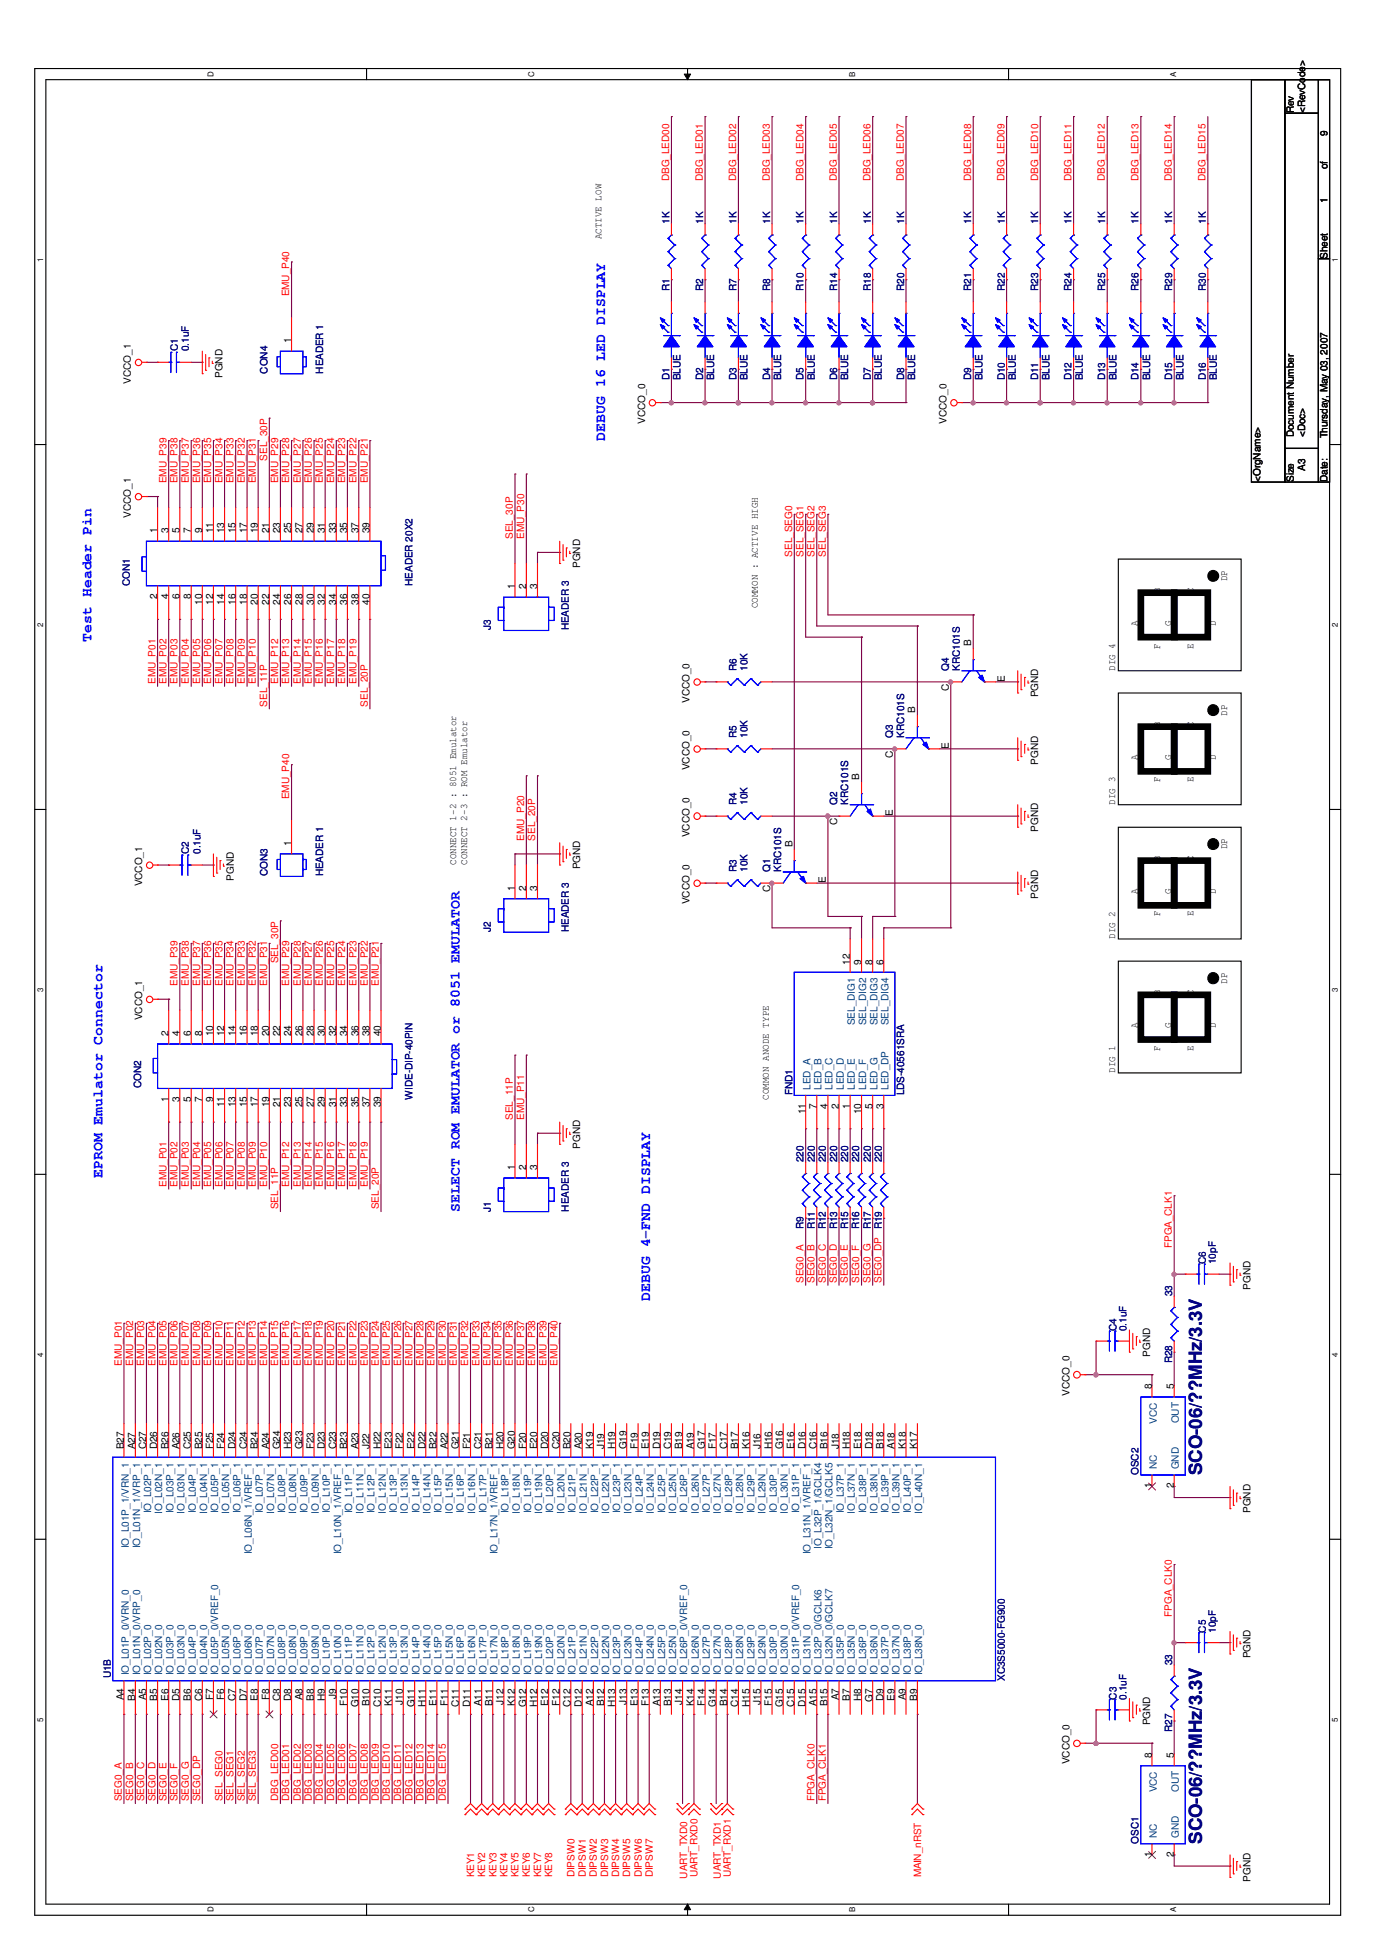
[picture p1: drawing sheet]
<svg xmlns="http://www.w3.org/2000/svg" width="210mm" height="297mm" viewBox="0 0 210 297" stroke-linecap="round" stroke-linejoin="round" font-family="sans-serif">
<defs><g id="words">
<g font-size="2.7" fill="#000080">
<text x="183.1" y="224.7" transform="rotate(-90 183.1 224.7)">SCO-06/??MHz/3.3V</text>
<text x="183.1" y="280.9" transform="rotate(-90 183.1 280.9)">SCO-06/??MHz/3.3V</text>
</g>
<g font-size="2.2" fill="#00f">
<text x="92.2" y="67.1" transform="rotate(-90 92.2 67.1)">DEBUG 16 LED DISPLAY</text>
<text x="13.9" y="97.7" transform="rotate(-90 13.9 97.7)">Test Header Pin</text>
<text x="15.6" y="179.4" transform="rotate(-90 15.6 179.4)">EPROM Emulator Connector</text>
<text x="70.1" y="184.6" transform="rotate(-90 70.1 184.6)">SELECT ROM EMULATOR or 8051 EMULATOR</text>
<text x="99" y="198.1" transform="rotate(-90 99 198.1)">DEBUG 4-FND DISPLAY</text>
</g>
<g font-size="1.5">
<text x="197.1" y="17.3" transform="rotate(-90 197.1 17.3)">Rev</text>
<text x="198.8" y="17.3" transform="rotate(-90 198.8 17.3)">&lt;RevCode&gt;</text>
<text x="202.2" y="20.6" transform="rotate(-90 202.2 20.6)">9</text>
<text x="202.2" y="25.8" transform="rotate(-90 202.2 25.8)">of</text>
<text x="202.2" y="30.9" transform="rotate(-90 202.2 30.9)">1</text>
<text x="91.6" y="36.5" transform="rotate(-90 91.6 36.5)">ACTIVE LOW</text>
<text x="202.2" y="39.4" transform="rotate(-90 202.2 39.4)">Sheet</text>
<text x="44.4" y="52.3" transform="rotate(-90 44.4 52.3)">1</text>
<text x="19.9" y="58.4" transform="rotate(-90 19.9 58.4)">VCCO_1</text>
<text x="33.9" y="57.6" transform="rotate(-90 33.9 57.6)">PGND</text>
<text x="98.3" y="64.5" transform="rotate(-90 98.3 64.5)">VCCO_0</text>
<text x="144.2" y="64.5" transform="rotate(-90 144.2 64.5)">VCCO_0</text>
<text x="197.1" y="66.6" transform="rotate(-90 197.1 66.6)">Document Number</text>
<text x="198.8" y="71.7" transform="rotate(-90 198.8 71.7)">A3</text>
<text x="198.8" y="66.6" transform="rotate(-90 198.8 66.6)">&lt;Doc&gt;</text>
<text x="202.2" y="66.8" transform="rotate(-90 202.2 66.8)">Thursday, May 03, 2007</text>
<text x="192" y="73.4" transform="rotate(-90 192 73.4)">&lt;OrgName&gt;</text>
<text x="197.1" y="73.4" transform="rotate(-90 197.1 73.4)">Size</text>
<text x="202.2" y="73.4" transform="rotate(-90 202.2 73.4)">Date:</text>
<text x="19.9" y="78.9" transform="rotate(-90 19.9 78.9)">VCCO_1</text>
<text x="24" y="81.3" transform="rotate(-90 24 81.3)">1</text>
<text x="25.7" y="81.3" transform="rotate(-90 25.7 81.3)">3</text>
<text x="27.3" y="81.3" transform="rotate(-90 27.3 81.3)">5</text>
<text x="29.1" y="81.3" transform="rotate(-90 29.1 81.3)">7</text>
<text x="30.8" y="81.3" transform="rotate(-90 30.8 81.3)">9</text>
<text x="32.5" y="81.3" transform="rotate(-90 32.5 81.3)">11</text>
<text x="34.2" y="81.3" transform="rotate(-90 34.2 81.3)">13</text>
<text x="35.9" y="81.3" transform="rotate(-90 35.9 81.3)">15</text>
<text x="37.6" y="81.3" transform="rotate(-90 37.6 81.3)">17</text>
<text x="39.3" y="81.3" transform="rotate(-90 39.3 81.3)">19</text>
<text x="41" y="81.3" transform="rotate(-90 41 81.3)">21</text>
<text x="42.7" y="81.3" transform="rotate(-90 42.7 81.3)">23</text>
<text x="44.4" y="81.3" transform="rotate(-90 44.4 81.3)">25</text>
<text x="46.1" y="81.3" transform="rotate(-90 46.1 81.3)">27</text>
<text x="47.8" y="81.3" transform="rotate(-90 47.8 81.3)">29</text>
<text x="49.5" y="81.3" transform="rotate(-90 49.5 81.3)">31</text>
<text x="51.2" y="81.3" transform="rotate(-90 51.2 81.3)">33</text>
<text x="52.9" y="81.3" transform="rotate(-90 52.9 81.3)">35</text>
<text x="54.6" y="81.3" transform="rotate(-90 54.6 81.3)">37</text>
<text x="56.3" y="81.3" transform="rotate(-90 56.3 81.3)">39</text>
<text x="78.4" y="89.8" transform="rotate(-90 78.4 89.8)">1</text>
<text x="80.1" y="89.8" transform="rotate(-90 80.1 89.8)">2</text>
<text x="81.8" y="89.8" transform="rotate(-90 81.8 89.8)">3</text>
<text x="88.4" y="86.5" transform="rotate(-90 88.4 86.5)">PGND</text>
<text x="186.9" y="88.5" transform="rotate(-90 186.9 88.5)">DP</text>
<text x="24" y="91.3" transform="rotate(-90 24 91.3)">2</text>
<text x="25.7" y="91.3" transform="rotate(-90 25.7 91.3)">4</text>
<text x="27.3" y="91.3" transform="rotate(-90 27.3 91.3)">6</text>
<text x="29.1" y="91.3" transform="rotate(-90 29.1 91.3)">8</text>
<text x="30.8" y="92.1" transform="rotate(-90 30.8 92.1)">10</text>
<text x="32.5" y="92.1" transform="rotate(-90 32.5 92.1)">12</text>
<text x="34.2" y="92.1" transform="rotate(-90 34.2 92.1)">14</text>
<text x="35.9" y="92.1" transform="rotate(-90 35.9 92.1)">16</text>
<text x="37.6" y="92.1" transform="rotate(-90 37.6 92.1)">18</text>
<text x="39.3" y="92.1" transform="rotate(-90 39.3 92.1)">20</text>
<text x="41" y="92.1" transform="rotate(-90 41 92.1)">22</text>
<text x="42.7" y="92.1" transform="rotate(-90 42.7 92.1)">24</text>
<text x="44.4" y="92.1" transform="rotate(-90 44.4 92.1)">26</text>
<text x="46.1" y="92.1" transform="rotate(-90 46.1 92.1)">28</text>
<text x="47.8" y="92.1" transform="rotate(-90 47.8 92.1)">30</text>
<text x="49.5" y="92.1" transform="rotate(-90 49.5 92.1)">32</text>
<text x="51.2" y="92.1" transform="rotate(-90 51.2 92.1)">34</text>
<text x="52.9" y="92.1" transform="rotate(-90 52.9 92.1)">36</text>
<text x="54.6" y="92.1" transform="rotate(-90 54.6 92.1)">38</text>
<text x="56.3" y="92.1" transform="rotate(-90 56.3 92.1)">40</text>
<text x="115.4" y="92.7" transform="rotate(-90 115.4 92.7)">COMMON : ACTIVE HIGH</text>
<text x="173.3" y="95.4" transform="rotate(-90 173.3 95.4)">A</text>
<text x="176.7" y="90.3" transform="rotate(-90 176.7 90.3)">B</text>
<text x="178.4" y="95.4" transform="rotate(-90 178.4 95.4)">G</text>
<text x="181.8" y="90.3" transform="rotate(-90 181.8 90.3)">C</text>
<text x="185.2" y="95.4" transform="rotate(-90 185.2 95.4)">D</text>
<text x="147.9" y="98.4" transform="rotate(-90 147.9 98.4)">B</text>
<text x="176.7" y="98.8" transform="rotate(-90 176.7 98.8)">F</text>
<text x="181.8" y="98.8" transform="rotate(-90 181.8 98.8)">E</text>
<text x="105" y="107.1" transform="rotate(-90 105 107.1)">VCCO_0</text>
<text x="144.5" y="105.2" transform="rotate(-90 144.5 105.2)">C</text>
<text x="153" y="103.9" transform="rotate(-90 153 103.9)">E</text>
<text x="158.2" y="106.2" transform="rotate(-90 158.2 106.2)">PGND</text>
<text x="169.9" y="102.2" transform="rotate(-90 169.9 102.2)">DIG 4</text>
<text x="139.4" y="108.7" transform="rotate(-90 139.4 108.7)">B</text>
<text x="176.7" y="110.7" transform="rotate(-90 176.7 110.7)">B</text>
<text x="181.8" y="110.7" transform="rotate(-90 181.8 110.7)">C</text>
<text x="186.9" y="109" transform="rotate(-90 186.9 109)">DP</text>
<text x="105" y="117.3" transform="rotate(-90 105 117.3)">VCCO_0</text>
<text x="130.9" y="118.9" transform="rotate(-90 130.9 118.9)">B</text>
<text x="136" y="115.4" transform="rotate(-90 136 115.4)">C</text>
<text x="144.5" y="114.1" transform="rotate(-90 144.5 114.1)">E</text>
<text x="158.2" y="116.5" transform="rotate(-90 158.2 116.5)">PGND</text>
<text x="173.3" y="115.8" transform="rotate(-90 173.3 115.8)">A</text>
<text x="176.7" y="119.2" transform="rotate(-90 176.7 119.2)">F</text>
<text x="178.4" y="115.8" transform="rotate(-90 178.4 115.8)">G</text>
<text x="181.8" y="119.2" transform="rotate(-90 181.8 119.2)">E</text>
<text x="185.2" y="115.8" transform="rotate(-90 185.2 115.8)">D</text>
<text x="127.5" y="125.7" transform="rotate(-90 127.5 125.7)">C</text>
<text x="136" y="124.3" transform="rotate(-90 136 124.3)">E</text>
<text x="169.9" y="122.6" transform="rotate(-90 169.9 122.6)">DIG 3</text>
<text x="44.4" y="128.9" transform="rotate(-90 44.4 128.9)">1</text>
<text x="69.5" y="131.8" transform="rotate(-90 69.5 131.8)">CONNECT 1-2 : 8051 Emulator</text>
<text x="71.2" y="131.8" transform="rotate(-90 71.2 131.8)">CONNECT 2-3 : ROM Emulator</text>
<text x="105" y="127.5" transform="rotate(-90 105 127.5)">VCCO_0</text>
<text x="120.7" y="129.1" transform="rotate(-90 120.7 129.1)">B</text>
<text x="158.2" y="126.7" transform="rotate(-90 158.2 126.7)">PGND</text>
<text x="176.7" y="131.1" transform="rotate(-90 176.7 131.1)">B</text>
<text x="181.8" y="131.1" transform="rotate(-90 181.8 131.1)">C</text>
<text x="186.9" y="129.4" transform="rotate(-90 186.9 129.4)">DP</text>
<text x="21.7" y="135" transform="rotate(-90 21.7 135)">VCCO_1</text>
<text x="35.6" y="134.2" transform="rotate(-90 35.6 134.2)">PGND</text>
<text x="78.4" y="135.7" transform="rotate(-90 78.4 135.7)">1</text>
<text x="80.1" y="135.7" transform="rotate(-90 80.1 135.7)">2</text>
<text x="81.8" y="135.7" transform="rotate(-90 81.8 135.7)">3</text>
<text x="88.4" y="132.4" transform="rotate(-90 88.4 132.4)">PGND</text>
<text x="105" y="137.7" transform="rotate(-90 105 137.7)">VCCO_0</text>
<text x="117.3" y="135.9" transform="rotate(-90 117.3 135.9)">C</text>
<text x="125.8" y="134.5" transform="rotate(-90 125.8 134.5)">E</text>
<text x="158.2" y="136.9" transform="rotate(-90 158.2 136.9)">PGND</text>
<text x="173.3" y="136.2" transform="rotate(-90 173.3 136.2)">A</text>
<text x="178.4" y="136.2" transform="rotate(-90 178.4 136.2)">G</text>
<text x="185.2" y="136.2" transform="rotate(-90 185.2 136.2)">D</text>
<text x="169.9" y="143" transform="rotate(-90 169.9 143)">DIG 2</text>
<text x="176.7" y="139.6" transform="rotate(-90 176.7 139.6)">F</text>
<text x="181.8" y="139.6" transform="rotate(-90 181.8 139.6)">E</text>
<text x="129.5" y="146.9" transform="rotate(-90 129.5 146.9)">12</text>
<text x="131.2" y="146.9" transform="rotate(-90 131.2 146.9)">9</text>
<text x="132.9" y="146.9" transform="rotate(-90 132.9 146.9)">8</text>
<text x="134.6" y="146.9" transform="rotate(-90 134.6 146.9)">6</text>
<text x="186.9" y="149.8" transform="rotate(-90 186.9 149.8)">DP</text>
<text x="21.7" y="155.4" transform="rotate(-90 21.7 155.4)">VCCO_1</text>
<text x="176.7" y="151.5" transform="rotate(-90 176.7 151.5)">B</text>
<text x="181.8" y="151.5" transform="rotate(-90 181.8 151.5)">C</text>
<text x="25.7" y="157.8" transform="rotate(-90 25.7 157.8)">2</text>
<text x="27.3" y="157.8" transform="rotate(-90 27.3 157.8)">4</text>
<text x="29.1" y="157.8" transform="rotate(-90 29.1 157.8)">6</text>
<text x="30.8" y="157.8" transform="rotate(-90 30.8 157.8)">8</text>
<text x="32.5" y="157.8" transform="rotate(-90 32.5 157.8)">10</text>
<text x="34.2" y="157.8" transform="rotate(-90 34.2 157.8)">12</text>
<text x="35.9" y="157.8" transform="rotate(-90 35.9 157.8)">14</text>
<text x="37.6" y="157.8" transform="rotate(-90 37.6 157.8)">16</text>
<text x="39.3" y="157.8" transform="rotate(-90 39.3 157.8)">18</text>
<text x="41" y="157.8" transform="rotate(-90 41 157.8)">20</text>
<text x="42.7" y="157.8" transform="rotate(-90 42.7 157.8)">22</text>
<text x="44.4" y="157.8" transform="rotate(-90 44.4 157.8)">24</text>
<text x="46.1" y="157.8" transform="rotate(-90 46.1 157.8)">26</text>
<text x="47.8" y="157.8" transform="rotate(-90 47.8 157.8)">28</text>
<text x="49.5" y="157.8" transform="rotate(-90 49.5 157.8)">30</text>
<text x="51.2" y="157.8" transform="rotate(-90 51.2 157.8)">32</text>
<text x="52.9" y="157.8" transform="rotate(-90 52.9 157.8)">34</text>
<text x="54.6" y="157.8" transform="rotate(-90 54.6 157.8)">36</text>
<text x="56.3" y="157.8" transform="rotate(-90 56.3 157.8)">38</text>
<text x="58" y="157.8" transform="rotate(-90 58 157.8)">40</text>
<text x="173.3" y="156.6" transform="rotate(-90 173.3 156.6)">A</text>
<text x="176.7" y="160" transform="rotate(-90 176.7 160)">F</text>
<text x="178.4" y="156.6" transform="rotate(-90 178.4 156.6)">G</text>
<text x="181.8" y="160" transform="rotate(-90 181.8 160)">E</text>
<text x="185.2" y="156.6" transform="rotate(-90 185.2 156.6)">D</text>
<text x="25.7" y="167.8" transform="rotate(-90 25.7 167.8)">1</text>
<text x="27.3" y="167.8" transform="rotate(-90 27.3 167.8)">3</text>
<text x="29.1" y="167.8" transform="rotate(-90 29.1 167.8)">5</text>
<text x="30.8" y="167.8" transform="rotate(-90 30.8 167.8)">7</text>
<text x="32.5" y="167.8" transform="rotate(-90 32.5 167.8)">9</text>
<text x="117.1" y="167.5" transform="rotate(-90 117.1 167.5)">COMMON ANODE TYPE</text>
<text x="169.9" y="163.4" transform="rotate(-90 169.9 163.4)">DIG 1</text>
<text x="34.2" y="168.7" transform="rotate(-90 34.2 168.7)">11</text>
<text x="35.9" y="168.7" transform="rotate(-90 35.9 168.7)">13</text>
<text x="37.6" y="168.7" transform="rotate(-90 37.6 168.7)">15</text>
<text x="39.3" y="168.7" transform="rotate(-90 39.3 168.7)">17</text>
<text x="41" y="168.7" transform="rotate(-90 41 168.7)">19</text>
<text x="42.7" y="168.7" transform="rotate(-90 42.7 168.7)">21</text>
<text x="44.4" y="168.7" transform="rotate(-90 44.4 168.7)">23</text>
<text x="46.1" y="168.7" transform="rotate(-90 46.1 168.7)">25</text>
<text x="47.8" y="168.7" transform="rotate(-90 47.8 168.7)">27</text>
<text x="49.5" y="168.7" transform="rotate(-90 49.5 168.7)">29</text>
<text x="51.2" y="168.7" transform="rotate(-90 51.2 168.7)">31</text>
<text x="52.9" y="168.7" transform="rotate(-90 52.9 168.7)">33</text>
<text x="54.6" y="168.7" transform="rotate(-90 54.6 168.7)">35</text>
<text x="56.3" y="168.7" transform="rotate(-90 56.3 168.7)">37</text>
<text x="58" y="168.7" transform="rotate(-90 58 168.7)">39</text>
<text x="122.7" y="169.7" transform="rotate(-90 122.7 169.7)">11</text>
<text x="124.4" y="168.9" transform="rotate(-90 124.4 168.9)">7</text>
<text x="126.1" y="168.9" transform="rotate(-90 126.1 168.9)">4</text>
<text x="127.8" y="168.9" transform="rotate(-90 127.8 168.9)">2</text>
<text x="129.5" y="168.9" transform="rotate(-90 129.5 168.9)">1</text>
<text x="131.2" y="169.7" transform="rotate(-90 131.2 169.7)">10</text>
<text x="132.9" y="168.9" transform="rotate(-90 132.9 168.9)">5</text>
<text x="134.6" y="168.9" transform="rotate(-90 134.6 168.9)">3</text>
<text x="78.4" y="178.3" transform="rotate(-90 78.4 178.3)">1</text>
<text x="80.1" y="178.3" transform="rotate(-90 80.1 178.3)">2</text>
<text x="81.8" y="178.3" transform="rotate(-90 81.8 178.3)">3</text>
<text x="88.4" y="175" transform="rotate(-90 88.4 175)">PGND</text>
<text x="190.5" y="196.5" transform="rotate(-90 190.5 196.5)">PGND</text>
<text x="175.2" y="206.7" transform="rotate(-90 175.2 206.7)">PGND</text>
<text x="162.9" y="212.6" transform="rotate(-90 162.9 212.6)">VCCO_0</text>
<text x="175.4" y="211.6" transform="rotate(-90 175.4 211.6)">8</text>
<text x="178.8" y="211.6" transform="rotate(-90 178.8 211.6)">5</text>
<text x="18.8" y="220.8" transform="rotate(-90 18.8 220.8)">B27</text>
<text x="20.6" y="220.8" transform="rotate(-90 20.6 220.8)">A27</text>
<text x="22.3" y="220.8" transform="rotate(-90 22.3 220.8)">C27</text>
<text x="24" y="220.8" transform="rotate(-90 24 220.8)">D26</text>
<text x="25.7" y="220.8" transform="rotate(-90 25.7 220.8)">B26</text>
<text x="27.3" y="220.8" transform="rotate(-90 27.3 220.8)">A26</text>
<text x="29.1" y="220.8" transform="rotate(-90 29.1 220.8)">C25</text>
<text x="30.8" y="220.8" transform="rotate(-90 30.8 220.8)">B25</text>
<text x="32.5" y="220.8" transform="rotate(-90 32.5 220.8)">F25</text>
<text x="34.2" y="220.8" transform="rotate(-90 34.2 220.8)">F24</text>
<text x="35.9" y="220.8" transform="rotate(-90 35.9 220.8)">D24</text>
<text x="37.6" y="220.8" transform="rotate(-90 37.6 220.8)">C24</text>
<text x="39.3" y="220.8" transform="rotate(-90 39.3 220.8)">B24</text>
<text x="41" y="220.8" transform="rotate(-90 41 220.8)">A24</text>
<text x="42.7" y="220.8" transform="rotate(-90 42.7 220.8)">G24</text>
<text x="44.4" y="220.8" transform="rotate(-90 44.4 220.8)">H23</text>
<text x="46.1" y="220.8" transform="rotate(-90 46.1 220.8)">G23</text>
<text x="47.8" y="220.8" transform="rotate(-90 47.8 220.8)">F23</text>
<text x="49.5" y="220.8" transform="rotate(-90 49.5 220.8)">D23</text>
<text x="51.2" y="220.8" transform="rotate(-90 51.2 220.8)">C23</text>
<text x="52.9" y="220.8" transform="rotate(-90 52.9 220.8)">B23</text>
<text x="54.6" y="220.8" transform="rotate(-90 54.6 220.8)">A23</text>
<text x="56.3" y="220.8" transform="rotate(-90 56.3 220.8)">J22</text>
<text x="58" y="220.8" transform="rotate(-90 58 220.8)">H22</text>
<text x="59.7" y="220.8" transform="rotate(-90 59.7 220.8)">E23</text>
<text x="61.4" y="220.8" transform="rotate(-90 61.4 220.8)">F22</text>
<text x="63.1" y="220.8" transform="rotate(-90 63.1 220.8)">E22</text>
<text x="64.8" y="220.8" transform="rotate(-90 64.8 220.8)">D22</text>
<text x="66.5" y="220.8" transform="rotate(-90 66.5 220.8)">B22</text>
<text x="68.2" y="220.8" transform="rotate(-90 68.2 220.8)">A22</text>
<text x="69.9" y="220.8" transform="rotate(-90 69.9 220.8)">G21</text>
<text x="71.6" y="220.8" transform="rotate(-90 71.6 220.8)">F21</text>
<text x="73.3" y="220.8" transform="rotate(-90 73.3 220.8)">C21</text>
<text x="75" y="220.8" transform="rotate(-90 75 220.8)">B21</text>
<text x="76.7" y="220.8" transform="rotate(-90 76.7 220.8)">H20</text>
<text x="78.4" y="220.8" transform="rotate(-90 78.4 220.8)">G20</text>
<text x="80.1" y="220.8" transform="rotate(-90 80.1 220.8)">F20</text>
<text x="81.8" y="220.8" transform="rotate(-90 81.8 220.8)">E20</text>
<text x="83.5" y="220.8" transform="rotate(-90 83.5 220.8)">D20</text>
<text x="85.2" y="220.8" transform="rotate(-90 85.2 220.8)">C20</text>
<text x="86.9" y="220.8" transform="rotate(-90 86.9 220.8)">B20</text>
<text x="88.6" y="220.8" transform="rotate(-90 88.6 220.8)">A20</text>
<text x="90.3" y="220.8" transform="rotate(-90 90.3 220.8)">K19</text>
<text x="92" y="220.8" transform="rotate(-90 92 220.8)">J19</text>
<text x="93.7" y="220.8" transform="rotate(-90 93.7 220.8)">H19</text>
<text x="95.4" y="220.8" transform="rotate(-90 95.4 220.8)">G19</text>
<text x="97.2" y="220.8" transform="rotate(-90 97.2 220.8)">F19</text>
<text x="98.8" y="220.8" transform="rotate(-90 98.8 220.8)">E19</text>
<text x="100.5" y="220.8" transform="rotate(-90 100.5 220.8)">D19</text>
<text x="102.2" y="220.8" transform="rotate(-90 102.2 220.8)">C19</text>
<text x="103.9" y="220.8" transform="rotate(-90 103.9 220.8)">B19</text>
<text x="105.7" y="220.8" transform="rotate(-90 105.7 220.8)">A19</text>
<text x="107.4" y="220.8" transform="rotate(-90 107.4 220.8)">G17</text>
<text x="109.1" y="220.8" transform="rotate(-90 109.1 220.8)">F17</text>
<text x="110.7" y="220.8" transform="rotate(-90 110.7 220.8)">C17</text>
<text x="112.4" y="220.8" transform="rotate(-90 112.4 220.8)">B17</text>
<text x="114.2" y="220.8" transform="rotate(-90 114.2 220.8)">K16</text>
<text x="115.9" y="220.8" transform="rotate(-90 115.9 220.8)">J16</text>
<text x="117.6" y="220.8" transform="rotate(-90 117.6 220.8)">H16</text>
<text x="119.3" y="220.8" transform="rotate(-90 119.3 220.8)">G16</text>
<text x="120.9" y="220.8" transform="rotate(-90 120.9 220.8)">E16</text>
<text x="122.7" y="220.8" transform="rotate(-90 122.7 220.8)">D16</text>
<text x="124.4" y="220.8" transform="rotate(-90 124.4 220.8)">C16</text>
<text x="126.1" y="220.8" transform="rotate(-90 126.1 220.8)">B16</text>
<text x="127.8" y="220.8" transform="rotate(-90 127.8 220.8)">J18</text>
<text x="129.5" y="220.8" transform="rotate(-90 129.5 220.8)">H18</text>
<text x="131.2" y="220.8" transform="rotate(-90 131.2 220.8)">E18</text>
<text x="132.9" y="220.8" transform="rotate(-90 132.9 220.8)">D18</text>
<text x="134.6" y="220.8" transform="rotate(-90 134.6 220.8)">B18</text>
<text x="136.3" y="220.8" transform="rotate(-90 136.3 220.8)">A18</text>
<text x="138" y="220.8" transform="rotate(-90 138 220.8)">K18</text>
<text x="139.7" y="220.8" transform="rotate(-90 139.7 220.8)">K17</text>
<text x="175.4" y="226.7" transform="rotate(-90 175.4 226.7)">1</text>
<text x="178.8" y="226.7" transform="rotate(-90 178.8 226.7)">2</text>
<text x="190.5" y="230.5" transform="rotate(-90 190.5 230.5)">PGND</text>
<text x="190.5" y="252.6" transform="rotate(-90 190.5 252.6)">PGND</text>
<text x="18.8" y="259" transform="rotate(-90 18.8 259)">A4</text>
<text x="20.6" y="259.1" transform="rotate(-90 20.6 259.1)">B4</text>
<text x="22.3" y="259" transform="rotate(-90 22.3 259)">A5</text>
<text x="24" y="259.1" transform="rotate(-90 24 259.1)">B5</text>
<text x="25.7" y="259.1" transform="rotate(-90 25.7 259.1)">E6</text>
<text x="27.3" y="259.2" transform="rotate(-90 27.3 259.2)">D5</text>
<text x="29.1" y="259.1" transform="rotate(-90 29.1 259.1)">B6</text>
<text x="30.8" y="259.2" transform="rotate(-90 30.8 259.2)">C6</text>
<text x="32.5" y="259" transform="rotate(-90 32.5 259)">F7</text>
<text x="34.2" y="259" transform="rotate(-90 34.2 259)">F6</text>
<text x="35.9" y="259.2" transform="rotate(-90 35.9 259.2)">C7</text>
<text x="37.6" y="259.2" transform="rotate(-90 37.6 259.2)">D7</text>
<text x="39.3" y="259.1" transform="rotate(-90 39.3 259.1)">E8</text>
<text x="41" y="259" transform="rotate(-90 41 259)">F8</text>
<text x="42.7" y="259.2" transform="rotate(-90 42.7 259.2)">C8</text>
<text x="44.4" y="259.2" transform="rotate(-90 44.4 259.2)">D8</text>
<text x="46.1" y="259" transform="rotate(-90 46.1 259)">A8</text>
<text x="47.8" y="259.1" transform="rotate(-90 47.8 259.1)">B8</text>
<text x="49.5" y="259.2" transform="rotate(-90 49.5 259.2)">H9</text>
<text x="51.2" y="258.8" transform="rotate(-90 51.2 258.8)">J9</text>
<text x="52.9" y="259.8" transform="rotate(-90 52.9 259.8)">F10</text>
<text x="54.6" y="260.1" transform="rotate(-90 54.6 260.1)">G10</text>
<text x="56.3" y="259.9" transform="rotate(-90 56.3 259.9)">B10</text>
<text x="58" y="260" transform="rotate(-90 58 260)">C10</text>
<text x="59.7" y="259.9" transform="rotate(-90 59.7 259.9)">K11</text>
<text x="61.4" y="259.7" transform="rotate(-90 61.4 259.7)">J10</text>
<text x="63.1" y="260.1" transform="rotate(-90 63.1 260.1)">G11</text>
<text x="64.8" y="260" transform="rotate(-90 64.8 260)">H11</text>
<text x="66.5" y="259.9" transform="rotate(-90 66.5 259.9)">E11</text>
<text x="68.2" y="259.8" transform="rotate(-90 68.2 259.8)">F11</text>
<text x="69.9" y="260" transform="rotate(-90 69.9 260)">C11</text>
<text x="71.6" y="260" transform="rotate(-90 71.6 260)">D11</text>
<text x="73.3" y="259.9" transform="rotate(-90 73.3 259.9)">A11</text>
<text x="75" y="259.9" transform="rotate(-90 75 259.9)">B11</text>
<text x="76.7" y="259.7" transform="rotate(-90 76.7 259.7)">J12</text>
<text x="78.4" y="259.9" transform="rotate(-90 78.4 259.9)">K12</text>
<text x="80.1" y="260.1" transform="rotate(-90 80.1 260.1)">G12</text>
<text x="81.8" y="260" transform="rotate(-90 81.8 260)">H12</text>
<text x="83.5" y="259.9" transform="rotate(-90 83.5 259.9)">E12</text>
<text x="85.2" y="259.8" transform="rotate(-90 85.2 259.8)">F12</text>
<text x="86.9" y="260" transform="rotate(-90 86.9 260)">C12</text>
<text x="88.6" y="260" transform="rotate(-90 88.6 260)">D12</text>
<text x="90.3" y="259.9" transform="rotate(-90 90.3 259.9)">A12</text>
<text x="92" y="259.9" transform="rotate(-90 92 259.9)">B12</text>
<text x="93.7" y="260" transform="rotate(-90 93.7 260)">H13</text>
<text x="95.4" y="259.7" transform="rotate(-90 95.4 259.7)">J13</text>
<text x="97.2" y="259.9" transform="rotate(-90 97.2 259.9)">E13</text>
<text x="98.8" y="259.8" transform="rotate(-90 98.8 259.8)">F13</text>
<text x="100.5" y="259.9" transform="rotate(-90 100.5 259.9)">A13</text>
<text x="102.2" y="259.9" transform="rotate(-90 102.2 259.9)">B13</text>
<text x="103.9" y="259.7" transform="rotate(-90 103.9 259.7)">J14</text>
<text x="105.7" y="259.9" transform="rotate(-90 105.7 259.9)">K14</text>
<text x="107.4" y="259.8" transform="rotate(-90 107.4 259.8)">F14</text>
<text x="109.1" y="260.1" transform="rotate(-90 109.1 260.1)">G14</text>
<text x="110.7" y="259.9" transform="rotate(-90 110.7 259.9)">B14</text>
<text x="112.4" y="260" transform="rotate(-90 112.4 260)">C14</text>
<text x="114.2" y="260" transform="rotate(-90 114.2 260)">H15</text>
<text x="115.9" y="259.7" transform="rotate(-90 115.9 259.7)">J15</text>
<text x="117.6" y="259.8" transform="rotate(-90 117.6 259.8)">F15</text>
<text x="119.3" y="260.1" transform="rotate(-90 119.3 260.1)">G15</text>
<text x="120.9" y="260" transform="rotate(-90 120.9 260)">C15</text>
<text x="122.7" y="260" transform="rotate(-90 122.7 260)">D15</text>
<text x="124.4" y="259.9" transform="rotate(-90 124.4 259.9)">A15</text>
<text x="126.1" y="259.9" transform="rotate(-90 126.1 259.9)">B15</text>
<text x="127.8" y="259" transform="rotate(-90 127.8 259)">A7</text>
<text x="129.5" y="259.1" transform="rotate(-90 129.5 259.1)">B7</text>
<text x="131.2" y="259.2" transform="rotate(-90 131.2 259.2)">H8</text>
<text x="132.9" y="259.2" transform="rotate(-90 132.9 259.2)">G7</text>
<text x="134.6" y="259.2" transform="rotate(-90 134.6 259.2)">D9</text>
<text x="136.3" y="259.1" transform="rotate(-90 136.3 259.1)">E9</text>
<text x="138" y="259" transform="rotate(-90 138 259)">A9</text>
<text x="139.7" y="259.1" transform="rotate(-90 139.7 259.1)">B9</text>
<text x="175.2" y="262.8" transform="rotate(-90 175.2 262.8)">PGND</text>
<text x="162.9" y="268.8" transform="rotate(-90 162.9 268.8)">VCCO_0</text>
<text x="175.4" y="267.8" transform="rotate(-90 175.4 267.8)">8</text>
<text x="178.8" y="267.8" transform="rotate(-90 178.8 267.8)">5</text>
<text x="175.4" y="282.9" transform="rotate(-90 175.4 282.9)">1</text>
<text x="178.8" y="282.9" transform="rotate(-90 178.8 282.9)">2</text>
<text x="190.5" y="286.7" transform="rotate(-90 190.5 286.7)">PGND</text>
</g>
<g font-size="1.5" fill="#f00">
<text x="101.9" y="27.6" transform="rotate(-90 101.9 27.6)">DBG_LED00</text>
<text x="107.1" y="27.6" transform="rotate(-90 107.1 27.6)">DBG_LED01</text>
<text x="112.1" y="27.6" transform="rotate(-90 112.1 27.6)">DBG_LED02</text>
<text x="117.3" y="27.6" transform="rotate(-90 117.3 27.6)">DBG_LED03</text>
<text x="122.4" y="27.6" transform="rotate(-90 122.4 27.6)">DBG_LED04</text>
<text x="127.5" y="27.6" transform="rotate(-90 127.5 27.6)">DBG_LED05</text>
<text x="132.6" y="27.6" transform="rotate(-90 132.6 27.6)">DBG_LED06</text>
<text x="137.7" y="27.6" transform="rotate(-90 137.7 27.6)">DBG_LED07</text>
<text x="147.9" y="27.6" transform="rotate(-90 147.9 27.6)">DBG_LED08</text>
<text x="153" y="27.6" transform="rotate(-90 153 27.6)">DBG_LED09</text>
<text x="158.1" y="27.6" transform="rotate(-90 158.1 27.6)">DBG_LED10</text>
<text x="163.2" y="27.6" transform="rotate(-90 163.2 27.6)">DBG_LED11</text>
<text x="168.3" y="27.6" transform="rotate(-90 168.3 27.6)">DBG_LED12</text>
<text x="173.4" y="27.6" transform="rotate(-90 173.4 27.6)">DBG_LED13</text>
<text x="178.5" y="27.6" transform="rotate(-90 178.5 27.6)">DBG_LED14</text>
<text x="183.6" y="27.6" transform="rotate(-90 183.6 27.6)">DBG_LED15</text>
<text x="44.1" y="45.2" transform="rotate(-90 44.1 45.2)">EMU_P40</text>
<text x="40.7" y="70.2" transform="rotate(-90 40.7 70.2)">SEL_30P</text>
<text x="25.4" y="73.6" transform="rotate(-90 25.4 73.6)">EMU_P39</text>
<text x="27.1" y="73.6" transform="rotate(-90 27.1 73.6)">EMU_P38</text>
<text x="28.8" y="73.6" transform="rotate(-90 28.8 73.6)">EMU_P37</text>
<text x="30.5" y="73.6" transform="rotate(-90 30.5 73.6)">EMU_P36</text>
<text x="32.2" y="73.6" transform="rotate(-90 32.2 73.6)">EMU_P35</text>
<text x="33.9" y="73.6" transform="rotate(-90 33.9 73.6)">EMU_P34</text>
<text x="35.6" y="73.6" transform="rotate(-90 35.6 73.6)">EMU_P33</text>
<text x="37.3" y="73.6" transform="rotate(-90 37.3 73.6)">EMU_P32</text>
<text x="39" y="73.6" transform="rotate(-90 39 73.6)">EMU_P31</text>
<text x="42.4" y="73.6" transform="rotate(-90 42.4 73.6)">EMU_P29</text>
<text x="44.1" y="73.6" transform="rotate(-90 44.1 73.6)">EMU_P28</text>
<text x="45.8" y="73.6" transform="rotate(-90 45.8 73.6)">EMU_P27</text>
<text x="47.5" y="73.6" transform="rotate(-90 47.5 73.6)">EMU_P26</text>
<text x="49.2" y="73.6" transform="rotate(-90 49.2 73.6)">EMU_P25</text>
<text x="50.9" y="73.6" transform="rotate(-90 50.9 73.6)">EMU_P24</text>
<text x="52.6" y="73.6" transform="rotate(-90 52.6 73.6)">EMU_P23</text>
<text x="54.3" y="73.6" transform="rotate(-90 54.3 73.6)">EMU_P22</text>
<text x="56" y="73.6" transform="rotate(-90 56 73.6)">EMU_P21</text>
<text x="78.1" y="82.1" transform="rotate(-90 78.1 82.1)">SEL_30P</text>
<text x="79.8" y="82.1" transform="rotate(-90 79.8 82.1)">EMU_P30</text>
<text x="120.7" y="84.8" transform="rotate(-90 120.7 84.8)">SEL_SEG0</text>
<text x="122.4" y="84.8" transform="rotate(-90 122.4 84.8)">SEL_SEG1</text>
<text x="124.1" y="84.8" transform="rotate(-90 124.1 84.8)">SEL_SEG2</text>
<text x="125.8" y="84.8" transform="rotate(-90 125.8 84.8)">SEL_SEG3</text>
<text x="23.7" y="104.2" transform="rotate(-90 23.7 104.2)">EMU_P01</text>
<text x="25.4" y="104.2" transform="rotate(-90 25.4 104.2)">EMU_P02</text>
<text x="27.1" y="104.2" transform="rotate(-90 27.1 104.2)">EMU_P03</text>
<text x="28.8" y="104.2" transform="rotate(-90 28.8 104.2)">EMU_P04</text>
<text x="30.5" y="104.2" transform="rotate(-90 30.5 104.2)">EMU_P05</text>
<text x="32.2" y="104.2" transform="rotate(-90 32.2 104.2)">EMU_P06</text>
<text x="33.9" y="104.2" transform="rotate(-90 33.9 104.2)">EMU_P07</text>
<text x="35.6" y="104.2" transform="rotate(-90 35.6 104.2)">EMU_P08</text>
<text x="37.3" y="104.2" transform="rotate(-90 37.3 104.2)">EMU_P09</text>
<text x="39" y="104.2" transform="rotate(-90 39 104.2)">EMU_P10</text>
<text x="40.7" y="107.6" transform="rotate(-90 40.7 107.6)">SEL_11P</text>
<text x="42.4" y="104.2" transform="rotate(-90 42.4 104.2)">EMU_P12</text>
<text x="44.1" y="104.2" transform="rotate(-90 44.1 104.2)">EMU_P13</text>
<text x="45.8" y="104.2" transform="rotate(-90 45.8 104.2)">EMU_P14</text>
<text x="47.5" y="104.2" transform="rotate(-90 47.5 104.2)">EMU_P15</text>
<text x="49.2" y="104.2" transform="rotate(-90 49.2 104.2)">EMU_P16</text>
<text x="50.9" y="104.2" transform="rotate(-90 50.9 104.2)">EMU_P17</text>
<text x="52.6" y="104.2" transform="rotate(-90 52.6 104.2)">EMU_P18</text>
<text x="54.3" y="104.2" transform="rotate(-90 54.3 104.2)">EMU_P19</text>
<text x="56" y="107.6" transform="rotate(-90 56 107.6)">SEL_20P</text>
<text x="44.1" y="121.7" transform="rotate(-90 44.1 121.7)">EMU_P40</text>
<text x="79.8" y="128" transform="rotate(-90 79.8 128)">EMU_P20</text>
<text x="81.5" y="128" transform="rotate(-90 81.5 128)">SEL_20P</text>
<text x="42.4" y="146.8" transform="rotate(-90 42.4 146.8)">SEL_30P</text>
<text x="27.1" y="150.2" transform="rotate(-90 27.1 150.2)">EMU_P39</text>
<text x="28.8" y="150.2" transform="rotate(-90 28.8 150.2)">EMU_P38</text>
<text x="30.5" y="150.2" transform="rotate(-90 30.5 150.2)">EMU_P37</text>
<text x="32.2" y="150.2" transform="rotate(-90 32.2 150.2)">EMU_P36</text>
<text x="33.9" y="150.2" transform="rotate(-90 33.9 150.2)">EMU_P35</text>
<text x="35.6" y="150.2" transform="rotate(-90 35.6 150.2)">EMU_P34</text>
<text x="37.3" y="150.2" transform="rotate(-90 37.3 150.2)">EMU_P33</text>
<text x="39" y="150.2" transform="rotate(-90 39 150.2)">EMU_P32</text>
<text x="40.7" y="150.2" transform="rotate(-90 40.7 150.2)">EMU_P31</text>
<text x="44.1" y="150.2" transform="rotate(-90 44.1 150.2)">EMU_P29</text>
<text x="45.8" y="150.2" transform="rotate(-90 45.8 150.2)">EMU_P28</text>
<text x="47.5" y="150.2" transform="rotate(-90 47.5 150.2)">EMU_P27</text>
<text x="49.2" y="150.2" transform="rotate(-90 49.2 150.2)">EMU_P26</text>
<text x="50.9" y="150.2" transform="rotate(-90 50.9 150.2)">EMU_P25</text>
<text x="52.6" y="150.2" transform="rotate(-90 52.6 150.2)">EMU_P24</text>
<text x="54.3" y="150.2" transform="rotate(-90 54.3 150.2)">EMU_P23</text>
<text x="56" y="150.2" transform="rotate(-90 56 150.2)">EMU_P22</text>
<text x="57.7" y="150.2" transform="rotate(-90 57.7 150.2)">EMU_P21</text>
<text x="78.1" y="170.6" transform="rotate(-90 78.1 170.6)">SEL_11P</text>
<text x="79.8" y="170.6" transform="rotate(-90 79.8 170.6)">EMU_P11</text>
<text x="25.4" y="180.8" transform="rotate(-90 25.4 180.8)">EMU_P01</text>
<text x="27.1" y="180.8" transform="rotate(-90 27.1 180.8)">EMU_P02</text>
<text x="28.8" y="180.8" transform="rotate(-90 28.8 180.8)">EMU_P03</text>
<text x="30.5" y="180.8" transform="rotate(-90 30.5 180.8)">EMU_P04</text>
<text x="32.2" y="180.8" transform="rotate(-90 32.2 180.8)">EMU_P05</text>
<text x="33.9" y="180.8" transform="rotate(-90 33.9 180.8)">EMU_P06</text>
<text x="35.6" y="180.8" transform="rotate(-90 35.6 180.8)">EMU_P07</text>
<text x="37.3" y="180.8" transform="rotate(-90 37.3 180.8)">EMU_P08</text>
<text x="39" y="180.8" transform="rotate(-90 39 180.8)">EMU_P09</text>
<text x="40.7" y="180.8" transform="rotate(-90 40.7 180.8)">EMU_P10</text>
<text x="42.4" y="184.2" transform="rotate(-90 42.4 184.2)">SEL_11P</text>
<text x="44.1" y="180.8" transform="rotate(-90 44.1 180.8)">EMU_P12</text>
<text x="45.8" y="180.8" transform="rotate(-90 45.8 180.8)">EMU_P13</text>
<text x="47.5" y="180.8" transform="rotate(-90 47.5 180.8)">EMU_P14</text>
<text x="49.2" y="180.8" transform="rotate(-90 49.2 180.8)">EMU_P15</text>
<text x="50.9" y="180.8" transform="rotate(-90 50.9 180.8)">EMU_P16</text>
<text x="52.6" y="180.8" transform="rotate(-90 52.6 180.8)">EMU_P17</text>
<text x="54.3" y="180.8" transform="rotate(-90 54.3 180.8)">EMU_P18</text>
<text x="56" y="180.8" transform="rotate(-90 56 180.8)">EMU_P19</text>
<text x="57.7" y="184.2" transform="rotate(-90 57.7 184.2)">SEL_20P</text>
<text x="178.5" y="190.1" transform="rotate(-90 178.5 190.1)">FPGA_CLK1</text>
<text x="122.4" y="195.4" transform="rotate(-90 122.4 195.4)">SEG0_A</text>
<text x="124.1" y="195.4" transform="rotate(-90 124.1 195.4)">SEG0_B</text>
<text x="125.8" y="195.4" transform="rotate(-90 125.8 195.4)">SEG0_C</text>
<text x="127.5" y="195.4" transform="rotate(-90 127.5 195.4)">SEG0_D</text>
<text x="129.2" y="195.4" transform="rotate(-90 129.2 195.4)">SEG0_E</text>
<text x="130.9" y="195.4" transform="rotate(-90 130.9 195.4)">SEG0_F</text>
<text x="132.6" y="195.4" transform="rotate(-90 132.6 195.4)">SEG0_G</text>
<text x="134.3" y="195.4" transform="rotate(-90 134.3 195.4)">SEG0_DP</text>
<text x="18.5" y="208" transform="rotate(-90 18.5 208)">EMU_P01</text>
<text x="20.3" y="208" transform="rotate(-90 20.3 208)">EMU_P02</text>
<text x="22" y="208" transform="rotate(-90 22 208)">EMU_P03</text>
<text x="23.7" y="208" transform="rotate(-90 23.7 208)">EMU_P04</text>
<text x="25.4" y="208" transform="rotate(-90 25.4 208)">EMU_P05</text>
<text x="27.1" y="208" transform="rotate(-90 27.1 208)">EMU_P06</text>
<text x="28.8" y="208" transform="rotate(-90 28.8 208)">EMU_P07</text>
<text x="30.5" y="208" transform="rotate(-90 30.5 208)">EMU_P08</text>
<text x="32.2" y="208" transform="rotate(-90 32.2 208)">EMU_P09</text>
<text x="33.9" y="208" transform="rotate(-90 33.9 208)">EMU_P10</text>
<text x="35.6" y="208" transform="rotate(-90 35.6 208)">EMU_P11</text>
<text x="37.3" y="208" transform="rotate(-90 37.3 208)">EMU_P12</text>
<text x="39" y="208" transform="rotate(-90 39 208)">EMU_P13</text>
<text x="40.7" y="208" transform="rotate(-90 40.7 208)">EMU_P14</text>
<text x="42.4" y="208" transform="rotate(-90 42.4 208)">EMU_P15</text>
<text x="44.1" y="208" transform="rotate(-90 44.1 208)">EMU_P16</text>
<text x="45.8" y="208" transform="rotate(-90 45.8 208)">EMU_P17</text>
<text x="47.5" y="208" transform="rotate(-90 47.5 208)">EMU_P18</text>
<text x="49.2" y="208" transform="rotate(-90 49.2 208)">EMU_P19</text>
<text x="50.9" y="208" transform="rotate(-90 50.9 208)">EMU_P20</text>
<text x="52.6" y="208" transform="rotate(-90 52.6 208)">EMU_P21</text>
<text x="54.3" y="208" transform="rotate(-90 54.3 208)">EMU_P22</text>
<text x="56" y="208" transform="rotate(-90 56 208)">EMU_P23</text>
<text x="57.7" y="208" transform="rotate(-90 57.7 208)">EMU_P24</text>
<text x="59.4" y="208" transform="rotate(-90 59.4 208)">EMU_P25</text>
<text x="61.1" y="208" transform="rotate(-90 61.1 208)">EMU_P26</text>
<text x="62.8" y="208" transform="rotate(-90 62.8 208)">EMU_P27</text>
<text x="64.5" y="208" transform="rotate(-90 64.5 208)">EMU_P28</text>
<text x="66.2" y="208" transform="rotate(-90 66.2 208)">EMU_P29</text>
<text x="67.9" y="208" transform="rotate(-90 67.9 208)">EMU_P30</text>
<text x="69.6" y="208" transform="rotate(-90 69.6 208)">EMU_P31</text>
<text x="71.3" y="208" transform="rotate(-90 71.3 208)">EMU_P32</text>
<text x="73" y="208" transform="rotate(-90 73 208)">EMU_P33</text>
<text x="74.7" y="208" transform="rotate(-90 74.7 208)">EMU_P34</text>
<text x="76.4" y="208" transform="rotate(-90 76.4 208)">EMU_P35</text>
<text x="78.1" y="208" transform="rotate(-90 78.1 208)">EMU_P36</text>
<text x="79.8" y="208" transform="rotate(-90 79.8 208)">EMU_P37</text>
<text x="81.5" y="208" transform="rotate(-90 81.5 208)">EMU_P38</text>
<text x="83.2" y="208" transform="rotate(-90 83.2 208)">EMU_P39</text>
<text x="84.9" y="208" transform="rotate(-90 84.9 208)">EMU_P40</text>
<text x="178.5" y="246.3" transform="rotate(-90 178.5 246.3)">FPGA_CLK0</text>
<text x="18.5" y="274.4" transform="rotate(-90 18.5 274.4)">SEG0_A</text>
<text x="20.3" y="274.4" transform="rotate(-90 20.3 274.4)">SEG0_B</text>
<text x="22" y="274.4" transform="rotate(-90 22 274.4)">SEG0_C</text>
<text x="23.7" y="274.4" transform="rotate(-90 23.7 274.4)">SEG0_D</text>
<text x="25.4" y="274.4" transform="rotate(-90 25.4 274.4)">SEG0_E</text>
<text x="27.1" y="274.4" transform="rotate(-90 27.1 274.4)">SEG0_F</text>
<text x="28.8" y="274.4" transform="rotate(-90 28.8 274.4)">SEG0_G</text>
<text x="30.5" y="274.4" transform="rotate(-90 30.5 274.4)">SEG0_DP</text>
<text x="33.9" y="274.4" transform="rotate(-90 33.9 274.4)">SEL_SEG0</text>
<text x="35.6" y="274.4" transform="rotate(-90 35.6 274.4)">SEL_SEG1</text>
<text x="37.3" y="274.4" transform="rotate(-90 37.3 274.4)">SEL_SEG2</text>
<text x="39" y="274.4" transform="rotate(-90 39 274.4)">SEL_SEG3</text>
<text x="42.4" y="274.4" transform="rotate(-90 42.4 274.4)">DBG_LED00</text>
<text x="44.1" y="274.4" transform="rotate(-90 44.1 274.4)">DBG_LED01</text>
<text x="45.8" y="274.4" transform="rotate(-90 45.8 274.4)">DBG_LED02</text>
<text x="47.5" y="274.4" transform="rotate(-90 47.5 274.4)">DBG_LED03</text>
<text x="49.2" y="274.4" transform="rotate(-90 49.2 274.4)">DBG_LED04</text>
<text x="50.9" y="274.4" transform="rotate(-90 50.9 274.4)">DBG_LED05</text>
<text x="52.6" y="274.4" transform="rotate(-90 52.6 274.4)">DBG_LED06</text>
<text x="54.3" y="274.4" transform="rotate(-90 54.3 274.4)">DBG_LED07</text>
<text x="56" y="274.4" transform="rotate(-90 56 274.4)">DBG_LED08</text>
<text x="57.7" y="274.4" transform="rotate(-90 57.7 274.4)">DBG_LED09</text>
<text x="59.4" y="274.4" transform="rotate(-90 59.4 274.4)">DBG_LED10</text>
<text x="61.1" y="274.4" transform="rotate(-90 61.1 274.4)">DBG_LED11</text>
<text x="62.8" y="274.4" transform="rotate(-90 62.8 274.4)">DBG_LED12</text>
<text x="64.5" y="274.4" transform="rotate(-90 64.5 274.4)">DBG_LED13</text>
<text x="66.2" y="274.4" transform="rotate(-90 66.2 274.4)">DBG_LED14</text>
<text x="67.9" y="274.4" transform="rotate(-90 67.9 274.4)">DBG_LED15</text>
<text x="124.1" y="274.4" transform="rotate(-90 124.1 274.4)">FPGA_CLK0</text>
<text x="125.8" y="274.4" transform="rotate(-90 125.8 274.4)">FPGA_CLK1</text>
<text x="72.2" y="286" transform="rotate(-90 72.2 286)">KEY1</text>
<text x="73.9" y="286" transform="rotate(-90 73.9 286)">KEY2</text>
<text x="75.6" y="286" transform="rotate(-90 75.6 286)">KEY3</text>
<text x="77.3" y="286" transform="rotate(-90 77.3 286)">KEY4</text>
<text x="79" y="286" transform="rotate(-90 79 286)">KEY5</text>
<text x="80.7" y="286" transform="rotate(-90 80.7 286)">KEY6</text>
<text x="82.4" y="286" transform="rotate(-90 82.4 286)">KEY7</text>
<text x="84.1" y="286" transform="rotate(-90 84.1 286)">KEY8</text>
<text x="87.5" y="286" transform="rotate(-90 87.5 286)">DIPSW0</text>
<text x="89.2" y="286" transform="rotate(-90 89.2 286)">DIPSW1</text>
<text x="90.9" y="286" transform="rotate(-90 90.9 286)">DIPSW2</text>
<text x="92.6" y="286" transform="rotate(-90 92.6 286)">DIPSW3</text>
<text x="94.3" y="286" transform="rotate(-90 94.3 286)">DIPSW4</text>
<text x="96" y="286" transform="rotate(-90 96 286)">DIPSW5</text>
<text x="97.7" y="286" transform="rotate(-90 97.7 286)">DIPSW6</text>
<text x="99.4" y="286" transform="rotate(-90 99.4 286)">DIPSW7</text>
<text x="104.7" y="286.2" transform="rotate(-90 104.7 286.2)">UART_TXD0</text>
<text x="106.3" y="286" transform="rotate(-90 106.3 286)">UART_RXD0</text>
<text x="109.8" y="286.2" transform="rotate(-90 109.8 286.2)">UART_TXD1</text>
<text x="111.3" y="286" transform="rotate(-90 111.3 286)">UART_RXD1</text>
<text x="140.3" y="286" transform="rotate(-90 140.3 286)">MAIN_nRST</text>
</g>
<g font-size="1.5" fill="#000080">
<text x="102" y="34.1" transform="rotate(-90 102 34.1)">1K</text>
<text x="107.1" y="34.1" transform="rotate(-90 107.1 34.1)">1K</text>
<text x="112.2" y="34.1" transform="rotate(-90 112.2 34.1)">1K</text>
<text x="117.3" y="34.1" transform="rotate(-90 117.3 34.1)">1K</text>
<text x="122.4" y="34.1" transform="rotate(-90 122.4 34.1)">1K</text>
<text x="127.5" y="34.1" transform="rotate(-90 127.5 34.1)">1K</text>
<text x="132.6" y="34.1" transform="rotate(-90 132.6 34.1)">1K</text>
<text x="137.7" y="34.1" transform="rotate(-90 137.7 34.1)">1K</text>
<text x="147.9" y="34.1" transform="rotate(-90 147.9 34.1)">1K</text>
<text x="153" y="34.1" transform="rotate(-90 153 34.1)">1K</text>
<text x="158.2" y="34.1" transform="rotate(-90 158.2 34.1)">1K</text>
<text x="163.2" y="34.1" transform="rotate(-90 163.2 34.1)">1K</text>
<text x="168.4" y="34.1" transform="rotate(-90 168.4 34.1)">1K</text>
<text x="173.4" y="34.1" transform="rotate(-90 173.4 34.1)">1K</text>
<text x="178.6" y="34.1" transform="rotate(-90 178.6 34.1)">1K</text>
<text x="183.7" y="34.1" transform="rotate(-90 183.7 34.1)">1K</text>
<text x="102" y="44.3" transform="rotate(-90 102 44.3)">R1</text>
<text x="107.1" y="44.3" transform="rotate(-90 107.1 44.3)">R2</text>
<text x="112.2" y="44.3" transform="rotate(-90 112.2 44.3)">R7</text>
<text x="117.3" y="44.3" transform="rotate(-90 117.3 44.3)">R8</text>
<text x="122.4" y="44.3" transform="rotate(-90 122.4 44.3)">R10</text>
<text x="127.5" y="44.3" transform="rotate(-90 127.5 44.3)">R14</text>
<text x="132.6" y="44.3" transform="rotate(-90 132.6 44.3)">R18</text>
<text x="137.7" y="44.3" transform="rotate(-90 137.7 44.3)">R20</text>
<text x="147.9" y="44.3" transform="rotate(-90 147.9 44.3)">R21</text>
<text x="153" y="44.3" transform="rotate(-90 153 44.3)">R22</text>
<text x="158.2" y="44.3" transform="rotate(-90 158.2 44.3)">R23</text>
<text x="163.2" y="44.3" transform="rotate(-90 163.2 44.3)">R24</text>
<text x="168.4" y="44.3" transform="rotate(-90 168.4 44.3)">R25</text>
<text x="173.4" y="44.3" transform="rotate(-90 173.4 44.3)">R26</text>
<text x="178.6" y="44.3" transform="rotate(-90 178.6 44.3)">R29</text>
<text x="183.7" y="44.3" transform="rotate(-90 183.7 44.3)">R30</text>
<text x="27.1" y="53.5" transform="rotate(-90 27.1 53.5)">C1</text>
<text x="28.8" y="53.5" transform="rotate(-90 28.8 53.5)">0.1uF</text>
<text x="40.7" y="56.9" transform="rotate(-90 40.7 56.9)">CON4</text>
<text x="49.2" y="56.9" transform="rotate(-90 49.2 56.9)">HEADER 1</text>
<text x="102" y="57.9" transform="rotate(-90 102 57.9)">D1</text>
<text x="103.7" y="57.9" transform="rotate(-90 103.7 57.9)">BLUE</text>
<text x="107.1" y="57.9" transform="rotate(-90 107.1 57.9)">D2</text>
<text x="108.8" y="57.9" transform="rotate(-90 108.8 57.9)">BLUE</text>
<text x="112.2" y="57.9" transform="rotate(-90 112.2 57.9)">D3</text>
<text x="113.9" y="57.9" transform="rotate(-90 113.9 57.9)">BLUE</text>
<text x="117.3" y="57.9" transform="rotate(-90 117.3 57.9)">D4</text>
<text x="119" y="57.9" transform="rotate(-90 119 57.9)">BLUE</text>
<text x="122.4" y="57.9" transform="rotate(-90 122.4 57.9)">D5</text>
<text x="124.1" y="57.9" transform="rotate(-90 124.1 57.9)">BLUE</text>
<text x="127.5" y="57.9" transform="rotate(-90 127.5 57.9)">D6</text>
<text x="129.2" y="57.9" transform="rotate(-90 129.2 57.9)">BLUE</text>
<text x="132.6" y="57.9" transform="rotate(-90 132.6 57.9)">D7</text>
<text x="134.3" y="57.9" transform="rotate(-90 134.3 57.9)">BLUE</text>
<text x="137.7" y="57.9" transform="rotate(-90 137.7 57.9)">D8</text>
<text x="139.4" y="57.9" transform="rotate(-90 139.4 57.9)">BLUE</text>
<text x="147.9" y="57.9" transform="rotate(-90 147.9 57.9)">D9</text>
<text x="149.6" y="57.9" transform="rotate(-90 149.6 57.9)">BLUE</text>
<text x="153" y="57.9" transform="rotate(-90 153 57.9)">D10</text>
<text x="154.7" y="57.9" transform="rotate(-90 154.7 57.9)">BLUE</text>
<text x="158.2" y="57.9" transform="rotate(-90 158.2 57.9)">D11</text>
<text x="159.9" y="57.9" transform="rotate(-90 159.9 57.9)">BLUE</text>
<text x="163.2" y="57.9" transform="rotate(-90 163.2 57.9)">D12</text>
<text x="164.9" y="57.9" transform="rotate(-90 164.9 57.9)">BLUE</text>
<text x="168.4" y="57.9" transform="rotate(-90 168.4 57.9)">D13</text>
<text x="170.1" y="57.9" transform="rotate(-90 170.1 57.9)">BLUE</text>
<text x="173.4" y="57.9" transform="rotate(-90 173.4 57.9)">D14</text>
<text x="175.2" y="57.9" transform="rotate(-90 175.2 57.9)">BLUE</text>
<text x="178.6" y="57.9" transform="rotate(-90 178.6 57.9)">D15</text>
<text x="180.3" y="57.9" transform="rotate(-90 180.3 57.9)">BLUE</text>
<text x="183.7" y="57.9" transform="rotate(-90 183.7 57.9)">D16</text>
<text x="185.4" y="57.9" transform="rotate(-90 185.4 57.9)">BLUE</text>
<text x="19.8" y="89.2" transform="rotate(-90 19.8 89.2)">CON1</text>
<text x="62.8" y="89.2" transform="rotate(-90 62.8 89.2)">HEADER 20X2</text>
<text x="74.8" y="96" transform="rotate(-90 74.8 96)">J3</text>
<text x="86.7" y="96" transform="rotate(-90 86.7 96)">HEADER 3</text>
<text x="112.2" y="102.2" transform="rotate(-90 112.2 102.2)">R6</text>
<text x="113.9" y="102.2" transform="rotate(-90 113.9 102.2)">10K</text>
<text x="144.5" y="102.2" transform="rotate(-90 144.5 102.2)">Q4</text>
<text x="146.2" y="102.2" transform="rotate(-90 146.2 102.2)">KRC101S</text>
<text x="112.2" y="112.4" transform="rotate(-90 112.2 112.4)">R5</text>
<text x="113.9" y="112.4" transform="rotate(-90 113.9 112.4)">10K</text>
<text x="136" y="112.4" transform="rotate(-90 136 112.4)">Q3</text>
<text x="137.7" y="112.4" transform="rotate(-90 137.7 112.4)">KRC101S</text>
<text x="112.2" y="122.6" transform="rotate(-90 112.2 122.6)">R4</text>
<text x="113.9" y="122.6" transform="rotate(-90 113.9 122.6)">10K</text>
<text x="127.5" y="122.6" transform="rotate(-90 127.5 122.6)">Q2</text>
<text x="129.2" y="122.6" transform="rotate(-90 129.2 122.6)">KRC101S</text>
<text x="28.8" y="130.1" transform="rotate(-90 28.8 130.1)">C2</text>
<text x="30.5" y="130.1" transform="rotate(-90 30.5 130.1)">0.1uF</text>
<text x="40.7" y="133.5" transform="rotate(-90 40.7 133.5)">CON3</text>
<text x="49.2" y="133.5" transform="rotate(-90 49.2 133.5)">HEADER 1</text>
<text x="112.2" y="132.8" transform="rotate(-90 112.2 132.8)">R3</text>
<text x="113.9" y="132.8" transform="rotate(-90 113.9 132.8)">10K</text>
<text x="117.3" y="132.8" transform="rotate(-90 117.3 132.8)">Q1</text>
<text x="119" y="132.8" transform="rotate(-90 119 132.8)">KRC101S</text>
<text x="74.8" y="142" transform="rotate(-90 74.8 142)">J2</text>
<text x="86.7" y="142" transform="rotate(-90 86.7 142)">HEADER 3</text>
<text x="21.5" y="165.8" transform="rotate(-90 21.5 165.8)">CON2</text>
<text x="62.8" y="167.5" transform="rotate(-90 62.8 167.5)">WIDE-DIP-40PIN</text>
<text x="120.7" y="166.9" transform="rotate(-90 120.7 166.9)">FND1</text>
<text x="137.7" y="166.9" transform="rotate(-90 137.7 166.9)">LDS-40561SRA</text>
<text x="122.4" y="177.1" transform="rotate(-90 122.4 177.1)">220</text>
<text x="124.1" y="177.1" transform="rotate(-90 124.1 177.1)">220</text>
<text x="125.8" y="177.1" transform="rotate(-90 125.8 177.1)">220</text>
<text x="127.5" y="177.1" transform="rotate(-90 127.5 177.1)">220</text>
<text x="129.2" y="177.1" transform="rotate(-90 129.2 177.1)">220</text>
<text x="130.9" y="177.1" transform="rotate(-90 130.9 177.1)">220</text>
<text x="132.6" y="177.1" transform="rotate(-90 132.6 177.1)">220</text>
<text x="134.3" y="177.1" transform="rotate(-90 134.3 177.1)">220</text>
<text x="74.8" y="184.6" transform="rotate(-90 74.8 184.6)">J1</text>
<text x="86.7" y="184.6" transform="rotate(-90 86.7 184.6)">HEADER 3</text>
<text x="122.4" y="187.3" transform="rotate(-90 122.4 187.3)">R9</text>
<text x="124.1" y="187.3" transform="rotate(-90 124.1 187.3)">R11</text>
<text x="125.8" y="187.3" transform="rotate(-90 125.8 187.3)">R12</text>
<text x="127.5" y="187.3" transform="rotate(-90 127.5 187.3)">R13</text>
<text x="129.2" y="187.3" transform="rotate(-90 129.2 187.3)">R15</text>
<text x="130.9" y="187.3" transform="rotate(-90 130.9 187.3)">R16</text>
<text x="132.6" y="187.3" transform="rotate(-90 132.6 187.3)">R17</text>
<text x="134.3" y="187.3" transform="rotate(-90 134.3 187.3)">R19</text>
<text x="178.6" y="197.5" transform="rotate(-90 178.6 197.5)">33</text>
<text x="183.7" y="192.6" transform="rotate(-90 183.7 192.6)">C6</text>
<text x="185.2" y="192.6" transform="rotate(-90 185.2 192.6)">10pF</text>
<text x="170.1" y="202.8" transform="rotate(-90 170.1 202.8)">C4</text>
<text x="171.6" y="202.8" transform="rotate(-90 171.6 202.8)">0.1uF</text>
<text x="178.6" y="207.7" transform="rotate(-90 178.6 207.7)">R28</text>
<text x="173.4" y="224.7" transform="rotate(-90 173.4 224.7)">OSC2</text>
<text x="183.7" y="248.7" transform="rotate(-90 183.7 248.7)">C5</text>
<text x="185.2" y="248.7" transform="rotate(-90 185.2 248.7)">10pF</text>
<text x="16.9" y="255.7" transform="rotate(-90 16.9 255.7)">U1B</text>
<text x="153" y="256" transform="rotate(-90 153 256)">XC3S5000-FG900</text>
<text x="178.6" y="253.6" transform="rotate(-90 178.6 253.6)">33</text>
<text x="170.1" y="258.9" transform="rotate(-90 170.1 258.9)">C3</text>
<text x="171.6" y="258.9" transform="rotate(-90 171.6 258.9)">0.1uF</text>
<text x="178.6" y="263.8" transform="rotate(-90 178.6 263.8)">R27</text>
<text x="173.4" y="280.9" transform="rotate(-90 173.4 280.9)">OSC1</text>
</g>
<g font-size="1.5" fill="#004080">
<text x="130.2" y="156.2" transform="rotate(-90 130.2 156.2)">SEL_DIG1</text>
<text x="132" y="156.2" transform="rotate(-90 132 156.2)">SEL_DIG2</text>
<text x="133.6" y="156.2" transform="rotate(-90 133.6 156.2)">SEL_DIG3</text>
<text x="135.3" y="156.2" transform="rotate(-90 135.3 156.2)">SEL_DIG4</text>
<text x="123.4" y="166" transform="rotate(-90 123.4 166)">LED_A</text>
<text x="125.1" y="166" transform="rotate(-90 125.1 166)">LED_B</text>
<text x="126.8" y="166" transform="rotate(-90 126.8 166)">LED_C</text>
<text x="128.5" y="166" transform="rotate(-90 128.5 166)">LED_D</text>
<text x="130.2" y="166" transform="rotate(-90 130.2 166)">LED_E</text>
<text x="132" y="166" transform="rotate(-90 132 166)">LED_F</text>
<text x="133.6" y="166" transform="rotate(-90 133.6 166)">LED_G</text>
<text x="135.3" y="166" transform="rotate(-90 135.3 166)">LED_DP</text>
<text x="176.2" y="216.9" transform="rotate(-90 176.2 216.9)">VCC</text>
<text x="179.6" y="216.8" transform="rotate(-90 179.6 216.8)">OUT</text>
<text x="176.2" y="223.8" transform="rotate(-90 176.2 223.8)">NC</text>
<text x="179.6" y="223.8" transform="rotate(-90 179.6 223.8)">GND</text>
<text x="23" y="230.5" transform="rotate(-90 23 230.5)">IO_L02P_1</text>
<text x="24.7" y="230.6" transform="rotate(-90 24.7 230.6)">IO_L02N_1</text>
<text x="26.4" y="230.5" transform="rotate(-90 26.4 230.5)">IO_L03P_1</text>
<text x="28.1" y="230.6" transform="rotate(-90 28.1 230.6)">IO_L03N_1</text>
<text x="29.8" y="230.5" transform="rotate(-90 29.8 230.5)">IO_L04P_1</text>
<text x="31.5" y="230.6" transform="rotate(-90 31.5 230.6)">IO_L04N_1</text>
<text x="33.2" y="230.5" transform="rotate(-90 33.2 230.5)">IO_L05P_1</text>
<text x="34.9" y="230.6" transform="rotate(-90 34.9 230.6)">IO_L05N_1</text>
<text x="36.6" y="230.5" transform="rotate(-90 36.6 230.5)">IO_L06P_1</text>
<text x="40" y="230.5" transform="rotate(-90 40 230.5)">IO_L07P_1</text>
<text x="41.7" y="230.6" transform="rotate(-90 41.7 230.6)">IO_L07N_1</text>
<text x="43.4" y="230.5" transform="rotate(-90 43.4 230.5)">IO_L08P_1</text>
<text x="45.1" y="230.6" transform="rotate(-90 45.1 230.6)">IO_L08N_1</text>
<text x="46.9" y="230.5" transform="rotate(-90 46.9 230.5)">IO_L09P_1</text>
<text x="48.6" y="230.6" transform="rotate(-90 48.6 230.6)">IO_L09N_1</text>
<text x="50.3" y="230.5" transform="rotate(-90 50.3 230.5)">IO_L10P_1</text>
<text x="53.6" y="230.5" transform="rotate(-90 53.6 230.5)">IO_L11P_1</text>
<text x="55.4" y="230.6" transform="rotate(-90 55.4 230.6)">IO_L11N_1</text>
<text x="57.1" y="230.5" transform="rotate(-90 57.1 230.5)">IO_L12P_1</text>
<text x="58.8" y="230.6" transform="rotate(-90 58.8 230.6)">IO_L12N_1</text>
<text x="60.5" y="230.5" transform="rotate(-90 60.5 230.5)">IO_L13P_1</text>
<text x="62.1" y="230.6" transform="rotate(-90 62.1 230.6)">IO_L13N_1</text>
<text x="63.9" y="230.5" transform="rotate(-90 63.9 230.5)">IO_L14P_1</text>
<text x="65.6" y="230.6" transform="rotate(-90 65.6 230.6)">IO_L14N_1</text>
<text x="67.3" y="230.5" transform="rotate(-90 67.3 230.5)">IO_L15P_1</text>
<text x="69" y="230.6" transform="rotate(-90 69 230.6)">IO_L15N_1</text>
<text x="70.7" y="230.5" transform="rotate(-90 70.7 230.5)">IO_L16P_1</text>
<text x="72.4" y="230.6" transform="rotate(-90 72.4 230.6)">IO_L16N_1</text>
<text x="74.1" y="230.5" transform="rotate(-90 74.1 230.5)">IO_L17P_1</text>
<text x="77.5" y="230.5" transform="rotate(-90 77.5 230.5)">IO_L18P_1</text>
<text x="79.2" y="230.6" transform="rotate(-90 79.2 230.6)">IO_L18N_1</text>
<text x="80.9" y="230.5" transform="rotate(-90 80.9 230.5)">IO_L19P_1</text>
<text x="82.6" y="230.6" transform="rotate(-90 82.6 230.6)">IO_L19N_1</text>
<text x="84.3" y="230.5" transform="rotate(-90 84.3 230.5)">IO_L20P_1</text>
<text x="86" y="230.6" transform="rotate(-90 86 230.6)">IO_L20N_1</text>
<text x="87.7" y="230.5" transform="rotate(-90 87.7 230.5)">IO_L21P_1</text>
<text x="89.4" y="230.6" transform="rotate(-90 89.4 230.6)">IO_L21N_1</text>
<text x="91.1" y="230.5" transform="rotate(-90 91.1 230.5)">IO_L22P_1</text>
<text x="92.8" y="230.6" transform="rotate(-90 92.8 230.6)">IO_L22N_1</text>
<text x="94.5" y="230.5" transform="rotate(-90 94.5 230.5)">IO_L23P_1</text>
<text x="96.2" y="230.6" transform="rotate(-90 96.2 230.6)">IO_L23N_1</text>
<text x="97.9" y="230.5" transform="rotate(-90 97.9 230.5)">IO_L24P_1</text>
<text x="99.6" y="230.6" transform="rotate(-90 99.6 230.6)">IO_L24N_1</text>
<text x="101.3" y="230.5" transform="rotate(-90 101.3 230.5)">IO_L25P_1</text>
<text x="103" y="230.6" transform="rotate(-90 103 230.6)">IO_L25N_1</text>
<text x="104.7" y="230.5" transform="rotate(-90 104.7 230.5)">IO_L26P_1</text>
<text x="106.4" y="230.6" transform="rotate(-90 106.4 230.6)">IO_L26N_1</text>
<text x="108.1" y="230.5" transform="rotate(-90 108.1 230.5)">IO_L27P_1</text>
<text x="109.8" y="230.6" transform="rotate(-90 109.8 230.6)">IO_L27N_1</text>
<text x="111.5" y="230.5" transform="rotate(-90 111.5 230.5)">IO_L28P_1</text>
<text x="113.2" y="230.6" transform="rotate(-90 113.2 230.6)">IO_L28N_1</text>
<text x="114.9" y="230.5" transform="rotate(-90 114.9 230.5)">IO_L29P_1</text>
<text x="116.6" y="230.6" transform="rotate(-90 116.6 230.6)">IO_L29N_1</text>
<text x="118.3" y="230.5" transform="rotate(-90 118.3 230.5)">IO_L30P_1</text>
<text x="120" y="230.6" transform="rotate(-90 120 230.6)">IO_L30N_1</text>
<text x="121.7" y="230.5" transform="rotate(-90 121.7 230.5)">IO_L31P_1</text>
<text x="128.5" y="230.5" transform="rotate(-90 128.5 230.5)">IO_L37P_1</text>
<text x="130.2" y="230.6" transform="rotate(-90 130.2 230.6)">IO_L37N_1</text>
<text x="132" y="230.5" transform="rotate(-90 132 230.5)">IO_L38P_1</text>
<text x="133.6" y="230.6" transform="rotate(-90 133.6 230.6)">IO_L38N_1</text>
<text x="135.3" y="230.5" transform="rotate(-90 135.3 230.5)">IO_L39P_1</text>
<text x="137" y="230.6" transform="rotate(-90 137 230.6)">IO_L39N_1</text>
<text x="138.7" y="230.5" transform="rotate(-90 138.7 230.5)">IO_L40P_1</text>
<text x="140.5" y="230.6" transform="rotate(-90 140.5 230.6)">IO_L40N_1</text>
<text x="19.6" y="235.8" transform="rotate(-90 19.6 235.8)">IO_L01P_1/VRN_1</text>
<text x="21.3" y="235.8" transform="rotate(-90 21.3 235.8)">IO_L01N_1/VRP_1</text>
<text x="38.4" y="236.8" transform="rotate(-90 38.4 236.8)">IO_L06N_1/VREF_1</text>
<text x="51.9" y="236.8" transform="rotate(-90 51.9 236.8)">IO_L10N_1/VREF_1</text>
<text x="75.8" y="236.8" transform="rotate(-90 75.8 236.8)">IO_L17N_1/VREF_1</text>
<text x="123.4" y="236.8" transform="rotate(-90 123.4 236.8)">IO_L31N_1/VREF_1</text>
<text x="125.1" y="235.9" transform="rotate(-90 125.1 235.9)">IO_L32P_1/GCLK4</text>
<text x="126.8" y="236" transform="rotate(-90 126.8 236)">IO_L32N_1/GCLK5</text>
<text x="19.6" y="255.2" transform="rotate(-90 19.6 255.2)">IO_L01P_0/VRN_0</text>
<text x="21.3" y="255.2" transform="rotate(-90 21.3 255.2)">IO_L01N_0/VRP_0</text>
<text x="23" y="255.2" transform="rotate(-90 23 255.2)">IO_L02P_0</text>
<text x="24.7" y="255.2" transform="rotate(-90 24.7 255.2)">IO_L02N_0</text>
<text x="26.4" y="255.2" transform="rotate(-90 26.4 255.2)">IO_L03P_0</text>
<text x="28.1" y="255.2" transform="rotate(-90 28.1 255.2)">IO_L03N_0</text>
<text x="29.8" y="255.2" transform="rotate(-90 29.8 255.2)">IO_L04P_0</text>
<text x="31.5" y="255.2" transform="rotate(-90 31.5 255.2)">IO_L04N_0</text>
<text x="33.2" y="255.2" transform="rotate(-90 33.2 255.2)">IO_L05P_0/VREF_0</text>
<text x="34.9" y="255.2" transform="rotate(-90 34.9 255.2)">IO_L05N_0</text>
<text x="36.6" y="255.2" transform="rotate(-90 36.6 255.2)">IO_L06P_0</text>
<text x="38.4" y="255.2" transform="rotate(-90 38.4 255.2)">IO_L06N_0</text>
<text x="40" y="255.2" transform="rotate(-90 40 255.2)">IO_L07P_0</text>
<text x="41.7" y="255.2" transform="rotate(-90 41.7 255.2)">IO_L07N_0</text>
<text x="43.4" y="255.2" transform="rotate(-90 43.4 255.2)">IO_L08P_0</text>
<text x="45.1" y="255.2" transform="rotate(-90 45.1 255.2)">IO_L08N_0</text>
<text x="46.9" y="255.2" transform="rotate(-90 46.9 255.2)">IO_L09P_0</text>
<text x="48.6" y="255.2" transform="rotate(-90 48.6 255.2)">IO_L09N_0</text>
<text x="50.3" y="255.2" transform="rotate(-90 50.3 255.2)">IO_L10P_0</text>
<text x="51.9" y="255.2" transform="rotate(-90 51.9 255.2)">IO_L10N_0</text>
<text x="53.6" y="255.2" transform="rotate(-90 53.6 255.2)">IO_L11P_0</text>
<text x="55.4" y="255.2" transform="rotate(-90 55.4 255.2)">IO_L11N_0</text>
<text x="57.1" y="255.2" transform="rotate(-90 57.1 255.2)">IO_L12P_0</text>
<text x="58.8" y="255.2" transform="rotate(-90 58.8 255.2)">IO_L12N_0</text>
<text x="60.5" y="255.2" transform="rotate(-90 60.5 255.2)">IO_L13P_0</text>
<text x="62.1" y="255.2" transform="rotate(-90 62.1 255.2)">IO_L13N_0</text>
<text x="63.9" y="255.2" transform="rotate(-90 63.9 255.2)">IO_L14P_0</text>
<text x="65.6" y="255.2" transform="rotate(-90 65.6 255.2)">IO_L14N_0</text>
<text x="67.3" y="255.2" transform="rotate(-90 67.3 255.2)">IO_L15P_0</text>
<text x="69" y="255.2" transform="rotate(-90 69 255.2)">IO_L15N_0</text>
<text x="70.7" y="255.2" transform="rotate(-90 70.7 255.2)">IO_L16P_0</text>
<text x="72.4" y="255.2" transform="rotate(-90 72.4 255.2)">IO_L16N_0</text>
<text x="74.1" y="255.2" transform="rotate(-90 74.1 255.2)">IO_L17P_0</text>
<text x="75.8" y="255.2" transform="rotate(-90 75.8 255.2)">IO_L17N_0</text>
<text x="77.5" y="255.2" transform="rotate(-90 77.5 255.2)">IO_L18P_0</text>
<text x="79.2" y="255.2" transform="rotate(-90 79.2 255.2)">IO_L18N_0</text>
<text x="80.9" y="255.2" transform="rotate(-90 80.9 255.2)">IO_L19P_0</text>
<text x="82.6" y="255.2" transform="rotate(-90 82.6 255.2)">IO_L19N_0</text>
<text x="84.3" y="255.2" transform="rotate(-90 84.3 255.2)">IO_L20P_0</text>
<text x="86" y="255.2" transform="rotate(-90 86 255.2)">IO_L20N_0</text>
<text x="87.7" y="255.2" transform="rotate(-90 87.7 255.2)">IO_L21P_0</text>
<text x="89.4" y="255.2" transform="rotate(-90 89.4 255.2)">IO_L21N_0</text>
<text x="91.1" y="255.2" transform="rotate(-90 91.1 255.2)">IO_L22P_0</text>
<text x="92.8" y="255.2" transform="rotate(-90 92.8 255.2)">IO_L22N_0</text>
<text x="94.5" y="255.2" transform="rotate(-90 94.5 255.2)">IO_L23P_0</text>
<text x="96.2" y="255.2" transform="rotate(-90 96.2 255.2)">IO_L23N_0</text>
<text x="97.9" y="255.2" transform="rotate(-90 97.9 255.2)">IO_L24P_0</text>
<text x="99.6" y="255.2" transform="rotate(-90 99.6 255.2)">IO_L24N_0</text>
<text x="101.3" y="255.2" transform="rotate(-90 101.3 255.2)">IO_L25P_0</text>
<text x="103" y="255.2" transform="rotate(-90 103 255.2)">IO_L25N_0</text>
<text x="104.7" y="255.2" transform="rotate(-90 104.7 255.2)">IO_L26P_0/VREF_0</text>
<text x="106.4" y="255.2" transform="rotate(-90 106.4 255.2)">IO_L26N_0</text>
<text x="108.1" y="255.2" transform="rotate(-90 108.1 255.2)">IO_L27P_0</text>
<text x="109.8" y="255.2" transform="rotate(-90 109.8 255.2)">IO_L27N_0</text>
<text x="111.5" y="255.2" transform="rotate(-90 111.5 255.2)">IO_L28P_0</text>
<text x="113.2" y="255.2" transform="rotate(-90 113.2 255.2)">IO_L28N_0</text>
<text x="114.9" y="255.2" transform="rotate(-90 114.9 255.2)">IO_L29P_0</text>
<text x="116.6" y="255.2" transform="rotate(-90 116.6 255.2)">IO_L29N_0</text>
<text x="118.3" y="255.2" transform="rotate(-90 118.3 255.2)">IO_L30P_0</text>
<text x="120" y="255.2" transform="rotate(-90 120 255.2)">IO_L30N_0</text>
<text x="121.7" y="255.2" transform="rotate(-90 121.7 255.2)">IO_L31P_0/VREF_0</text>
<text x="123.4" y="255.2" transform="rotate(-90 123.4 255.2)">IO_L31N_0</text>
<text x="125.1" y="255.2" transform="rotate(-90 125.1 255.2)">IO_L32P_0/GCLK6</text>
<text x="126.8" y="255.2" transform="rotate(-90 126.8 255.2)">IO_L32N_0/GCLK7</text>
<text x="128.5" y="255.2" transform="rotate(-90 128.5 255.2)">IO_L35P_0</text>
<text x="130.2" y="255.2" transform="rotate(-90 130.2 255.2)">IO_L35N_0</text>
<text x="132" y="255.2" transform="rotate(-90 132 255.2)">IO_L36P_0</text>
<text x="133.6" y="255.2" transform="rotate(-90 133.6 255.2)">IO_L36N_0</text>
<text x="135.3" y="255.2" transform="rotate(-90 135.3 255.2)">IO_L37P_0</text>
<text x="137" y="255.2" transform="rotate(-90 137 255.2)">IO_L37N_0</text>
<text x="138.7" y="255.2" transform="rotate(-90 138.7 255.2)">IO_L38P_0</text>
<text x="140.5" y="255.2" transform="rotate(-90 140.5 255.2)">IO_L38N_0</text>
<text x="176.2" y="273" transform="rotate(-90 176.2 273)">VCC</text>
<text x="179.6" y="273" transform="rotate(-90 179.6 273)">OUT</text>
<text x="176.2" y="280" transform="rotate(-90 176.2 280)">NC</text>
<text x="179.6" y="280" transform="rotate(-90 179.6 280)">GND</text>
</g>
<g font-size="1.2">
<text x="32.5" y="11.7" transform="rotate(-90 32.5 11.7)">D</text>
<text x="81.4" y="11.7" transform="rotate(-90 81.4 11.7)">C</text>
<text x="130.3" y="11.7" transform="rotate(-90 130.3 11.7)">B</text>
<text x="179.2" y="11.7" transform="rotate(-90 179.2 11.7)">A</text>
<text x="6.6" y="39.9" transform="rotate(-90 6.6 39.9)">1</text>
<text x="203.8" y="39.9" transform="rotate(-90 203.8 39.9)">1</text>
<text x="6.6" y="95.5" transform="rotate(-90 6.6 95.5)">2</text>
<text x="203.8" y="95.5" transform="rotate(-90 203.8 95.5)">2</text>
<text x="6.6" y="151.1" transform="rotate(-90 6.6 151.1)">3</text>
<text x="203.8" y="151.1" transform="rotate(-90 203.8 151.1)">3</text>
<text x="6.6" y="206.7" transform="rotate(-90 6.6 206.7)">4</text>
<text x="203.8" y="206.7" transform="rotate(-90 203.8 206.7)">4</text>
<text x="6.6" y="262.3" transform="rotate(-90 6.6 262.3)">5</text>
<text x="203.8" y="262.3" transform="rotate(-90 203.8 262.3)">5</text>
<text x="32.5" y="291.3" transform="rotate(-90 32.5 291.3)">D</text>
<text x="81.4" y="291.3" transform="rotate(-90 81.4 291.3)">C</text>
<text x="130.3" y="291.3" transform="rotate(-90 130.3 291.3)">B</text>
<text x="179.2" y="291.3" transform="rotate(-90 179.2 291.3)">A</text>
</g>
</g></defs>
<path d="M5.3 10.4h198.9v281.3h-198.9zM7 12.1h195.5v278h-195.5z" fill="none" stroke="#000" stroke-width=".17"/>
<g fill="#fff">
<path d="M5.5 261.6h1.3v.7h-1.3z"/>
<path d="M202.7 261.6h1.3v.7h-1.3z"/>
</g>
<path d="M5.3 234.5h1.7M202.5 234.5h1.7" fill="none" stroke="#000" stroke-width=".17"/>
<g fill="#fff">
<path d="M5.5 206.1h1.3v.6h-1.3z"/>
<path d="M202.7 206.1h1.3v.6h-1.3z"/>
</g>
<path d="M5.3 178.9h1.7M202.5 178.9h1.7" fill="none" stroke="#000" stroke-width=".17"/>
<g fill="#fff">
<path d="M5.5 150.5h1.3v.6h-1.3z"/>
<path d="M202.7 150.5h1.3v.6h-1.3z"/>
</g>
<path d="M5.3 123.3h1.7M202.5 123.3h1.7" fill="none" stroke="#000" stroke-width=".17"/>
<g fill="#fff">
<path d="M5.5 94.9h1.3v.6h-1.3z"/>
<path d="M202.7 94.9h1.3v.6h-1.3z"/>
</g>
<path d="M5.3 67.7h1.7M202.5 67.7h1.7" fill="none" stroke="#000" stroke-width=".17"/>
<g fill="#fff">
<path d="M5.5 39.3h1.3v.6h-1.3z"/>
<path d="M202.7 39.3h1.3v.6h-1.3z"/>
<path d="M31.4 290.5h1.4v.8h-1.4z"/>
<path d="M31.4 10.9h1.4v.8h-1.4z"/>
<path d="M80.3 290.5h1.3v.8h-1.3z"/>
<path d="M80.3 10.9h1.3v.8h-1.3z"/>
</g>
<path d="M55.8 10.4v1.7M55.8 290.1v1.6" fill="none" stroke="#000" stroke-width=".17"/>
<g fill="#fff">
<path d="M129.2 290.6h1.3v.7h-1.3z"/>
<path d="M129.2 10.9h1.3v.8h-1.3z"/>
</g>
<path d="M104.7 10.4v1.7M104.7 290.1v1.6" fill="none" stroke="#000" stroke-width=".17"/>
<path d="M104.2 11.3h1l-.5 .8zM104.7 290.1l.5 .8h-1z" fill="#000"/>
<path d="M104.2 11.3h1l-.5 .8zM104.7 290.1l.5 .8h-1z" fill="none" stroke="#000" stroke-width=".15"/>
<g fill="#fff">
<path d="M178.1 290.6h1.3v.7h-1.3z"/>
<path d="M178.1 10.9h1.3v.8h-1.3z"/>
</g>
<path d="M153.6 10.4v1.7M153.6 290.1v1.6" fill="none" stroke="#000" stroke-width=".17"/>
<path d="M178.9 250.2h.1M178.9 250.2v3.4" fill="none" stroke="#800040" stroke-width=".17"/>
<circle cx="178.8" cy="250.2" r=".32" fill="#f0f"/>
<circle cx="178.8" cy="250.2" r=".32" fill="none" stroke="#f0f" stroke-width=".17"/>
<path d="M167 265.5h8.5M175.5 265.5h.1" fill="none" stroke="#800040" stroke-width=".17"/>
<circle cx="166.9" cy="265.6" r=".32" fill="#f0f"/>
<circle cx="166.9" cy="265.6" r=".32" fill="none" stroke="#f0f" stroke-width=".17"/>
<path d="M178.9 182.1h.1M178.9 194.1h.1M178.9 182.1v15.4M185.7 194.1h1.7M187.4 194.1h.1M178.9 238.3h.1M178.9 238.3v11.9h1.7M180.6 250.2h.1M185.7 250.2h1.7M187.4 250.2h.1M178.9 262.2h.1M178.9 262.2v5" fill="none" stroke="#800040" stroke-width=".17"/>
<circle cx="178.8" cy="194.1" r=".32" fill="#f0f"/>
<circle cx="178.8" cy="194.1" r=".32" fill="none" stroke="#f0f" stroke-width=".17"/>
<g fill="none" stroke="#800040" stroke-width=".17">
<path d="M117.6 42.6h.1M117.6 42.6v3.4M153.3 42.6h.1M153.3 42.6v3.4M168.7 42.6h.1M168.7 42.6v3.4M184 42.6h.1M184 42.6v3.4M168.7 61.3h5.1M173.8 61.3h.1M178.9 194.1h1.7M180.6 194.1h.1"/>
<path d="M167 209.4h8.5M175.5 209.4h.1M178.9 282.6h.1M178.9 282.6v1.7"/>
</g>
<circle cx="173.8" cy="61.4" r=".32" fill="#f0f"/>
<circle cx="173.8" cy="61.4" r=".32" fill="none" stroke="#f0f" stroke-width=".17"/>
<g fill="none" stroke="#800040" stroke-width=".17">
<path d="M112.5 42.6h.1M112.5 42.6v3.4M122.7 42.6h.1M122.7 42.6v3.4M127.8 42.6h.1M127.8 42.6v3.4M148.3 56.2h.1M148.3 56.2v5.1M178.9 42.6h.1M178.9 42.6v3.4M184 56.2h.1M184 56.2v5.1"/>
<path d="M117.6 61.3h5.1M122.7 61.3h.1"/>
</g>
<circle cx="122.7" cy="61.4" r=".32" fill="#f0f"/>
<circle cx="122.7" cy="61.4" r=".32" fill="none" stroke="#f0f" stroke-width=".17"/>
<path d="M132.9 42.6h.1M132.9 42.6v3.4M102.3 61.3h5.1M107.4 61.3h.1" fill="none" stroke="#800040" stroke-width=".17"/>
<circle cx="107.4" cy="61.4" r=".32" fill="#f0f"/>
<circle cx="107.4" cy="61.4" r=".32" fill="none" stroke="#f0f" stroke-width=".17"/>
<path d="M102.3 42.6h.1M102.3 42.6v3.4M107.4 42.6h.1M107.4 42.6v3.4M163.5 42.6h.1M163.5 42.6v3.4M173.8 42.6h.1M173.8 42.6v3.4M178.9 56.2h.1M178.9 56.2v5.1M158.5 61.3h5M163.5 61.3h.1" fill="none" stroke="#800040" stroke-width=".17"/>
<circle cx="158.4" cy="61.4" r=".32" fill="#f0f"/>
<circle cx="158.4" cy="61.4" r=".32" fill="none" stroke="#f0f" stroke-width=".17"/>
<circle cx="163.5" cy="61.4" r=".32" fill="#f0f"/>
<circle cx="163.5" cy="61.4" r=".32" fill="none" stroke="#f0f" stroke-width=".17"/>
<g fill="none" stroke="#800040" stroke-width=".17">
<path d="M102.3 17.8h.1M102.3 17.8v16.3M107.4 17.8h.1M107.4 17.8v16.3M112.5 17.8h.1M112.5 17.8v16.3M117.6 17.8h.1M117.6 17.8v16.3M122.7 17.8h.1M122.7 17.8v16.3M127.8 17.8h.1M127.8 17.8v16.3"/>
<path d="M132.9 17.8h.1M132.9 17.8v16.3M138 17.8h.1M138 17.8v16.3M148.3 17.8h.1M148.3 17.8v16.3M153.3 17.8h.1M153.3 17.8v16.3M158.5 17.8h.1M158.5 17.8v16.3M163.5 17.8h.1M163.5 17.8v16.3"/>
<path d="M168.7 17.8h.1M168.7 17.8v16.3M173.8 17.8h.1M173.8 17.8v16.3M178.9 17.8h.1M178.9 17.8v16.3M184 17.8v16.3M184 34.1h.1M22.3 55.2h1.7M24 55.2h.1M29.1 55.2h1.7M30.8 55.2h.1"/>
<path d="M117.6 56.2h.1M117.6 56.2v5.1M132.9 56.2h.1M132.9 56.2v5.1M138 56.2h.1M138 42.6h.1M138 42.6v3.4M138 56.2v5.1M148.3 42.6h.1M148.3 42.6v3.4M153.3 56.2h.1M153.3 56.2v5.1"/>
<path d="M158.5 42.6h.1M158.5 42.6v3.4M173.8 56.2h.1M173.8 56.2v5.1M22.3 75.6h1.7M24 75.6h.1M24 75.6v1.7M78.4 72.2h.1M78.4 72.2v13.6M80.2 72.2h.1M80.2 72.2v13.6M107.4 61.3h5.1"/>
<path d="M112.5 61.3h.1M81.9 84.1h.1M81.9 84.1v1.7M80.2 118.2h.1M80.2 118.2v13.6M81.9 118.2h.1M81.9 118.2v13.6M24 131.8h1.7M25.7 131.8h.1M30.8 131.8h1.7M32.5 131.8h.1M78.4 130.1h.1"/>
<path d="M78.4 130.1v1.7M24 152.2h1.7M25.7 152.2h.1M25.7 152.2v1.7M27.4 143.7h.1M27.4 143.7v10.2M29.1 143.7h.1M29.1 143.7v10.2M30.8 143.7h.1M30.8 143.7v10.2M32.5 143.7h.1M32.5 143.7v10.2"/>
<path d="M34.2 143.7h.1M34.2 143.7v10.2M35.9 143.7h.1M35.9 143.7v10.2M37.6 143.7h.1M37.6 143.7v10.2M39.3 143.7h.1M39.3 143.7v10.2M41 143.7h.1M41 143.7v10.2M42.7 140.3h.1M42.7 140.3v13.6"/>
<path d="M44.4 143.7h.1M44.4 143.7v10.2M46.1 143.7h.1M46.1 143.7v10.2M47.8 143.7h.1M47.8 143.7v10.2M49.5 143.7h.1M49.5 143.7v10.2M51.2 143.7h.1M51.2 143.7v10.2M52.9 143.7h.1M52.9 143.7v10.2"/>
<path d="M54.7 143.7h.1M54.7 143.7v10.2M56.3 143.7h.1M56.3 143.7v10.2M58 143.7h.1M58 143.7v10.2M25.7 170.9h.1M25.7 170.9v10.2M27.4 170.9h.1M27.4 170.9v10.2M29.1 170.9h.1M29.1 170.9v10.2"/>
<path d="M30.8 170.9h.1M30.8 170.9v10.2M32.5 170.9h.1M32.5 170.9v10.2M34.2 170.9h.1M34.2 170.9v10.2M35.9 170.9h.1M35.9 170.9v10.2M37.6 170.9h.1M37.6 170.9v10.2M39.3 170.9h.1M39.3 170.9v10.2"/>
<path d="M41 170.9h.1M41 170.9v10.2M42.7 170.9h.1M42.7 170.9v13.7M44.4 170.9h.1M44.4 170.9v10.2M46.1 170.9h.1M46.1 170.9v10.2M47.8 170.9h.1M47.8 170.9v10.2M49.5 170.9h.1M49.5 170.9v10.2"/>
<path d="M51.2 170.9h.1M51.2 170.9v10.2M52.9 170.9h.1M52.9 170.9v10.2M54.7 170.9h.1M54.7 170.9v10.2M56.3 170.9h.1M56.3 170.9v10.2M58 170.9h.1M58 170.9v13.7M78.4 160.7h.1M78.4 160.7v13.6"/>
<path d="M80.2 160.7h.1M80.2 160.7v13.6M81.9 172.6h3.4M85.3 172.6h.1M178.9 206h.1M178.9 206v5.1M18.9 261.1h.1M18.9 261.1v13.6M20.6 261.1h.1M20.6 261.1v13.6M22.3 261.1h.1M22.3 261.1v13.6"/>
<path d="M24 261.1h.1M24 261.1v13.6M25.7 261.1h.1M25.7 261.1v13.6M27.4 261.1h.1M27.4 261.1v13.6M29.1 261.1h.1M29.1 261.1v13.6M30.8 261.1h.1M30.8 261.1v13.6M34.2 261.1h.1M34.2 261.1v13.6"/>
<path d="M35.9 261.1h.1M35.9 261.1v13.6M37.6 261.1h.1M37.6 261.1v13.6M39.3 261.1h.1M39.3 261.1v13.6M42.7 261.1h.1M42.7 261.1v13.6M44.4 261.1h.1M44.4 261.1v13.6M46.1 261.1h.1M46.1 261.1v13.6"/>
<path d="M47.8 261.1h.1M47.8 261.1v13.6M49.5 261.1h.1M49.5 261.1v13.6M51.2 261.1h.1M51.2 261.1v13.6M52.9 261.1h.1M52.9 261.1v13.6M54.7 261.1h.1M54.7 261.1v13.6M56.3 261.1h.1M56.3 261.1v13.6"/>
<path d="M58 261.1h.1M58 261.1v13.6M59.7 261.1h.1M59.7 261.1v13.6M61.4 261.1h.1M61.4 261.1v13.6M63.2 261.1h.1M63.2 261.1v13.6M64.9 261.1h.1M64.9 261.1v13.6M66.5 261.1h.1M66.5 261.1v13.6"/>
<path d="M68.2 261.1h.1M68.2 261.1v13.6M71.7 261.1h.1M71.7 261.1v13.6M73.4 261.1h.1M73.4 261.1v13.6M75.1 261.1h.1M75.1 261.1v13.6M76.8 261.1h.1M76.8 261.1v13.6M78.4 261.1h.1M78.4 261.1v13.6"/>
<path d="M80.2 261.1h.1M80.2 261.1v13.6M81.9 261.1h.1M81.9 261.1v13.6M83.6 261.1h.1M83.6 261.1v13.6M87 261.1h.1M87 261.1v13.6M88.7 261.1h.1M88.7 261.1v13.6M90.4 261.1h.1M90.4 261.1v13.6"/>
<path d="M92.1 261.1h.1M92.1 261.1v13.6M93.8 261.1h.1M93.8 261.1v13.6M95.5 261.1h.1M95.5 261.1v13.6M97.2 261.1h.1M97.2 261.1v13.6M98.9 261.1h.1M98.9 261.1v13.6M104 261.1h.1M104 261.1v13.6"/>
<path d="M105.7 261.1h.1M105.7 261.1v13.6M109.1 261.1h.1M109.1 261.1v13.6M110.8 261.1h.1M110.8 261.1v13.6M124.4 261.1h.1M124.4 261.1v13.6M126.1 261.1h.1M126.1 261.1v13.6"/>
</g>
<circle cx="112.5" cy="61.4" r=".32" fill="#f0f"/>
<circle cx="112.5" cy="61.4" r=".32" fill="none" stroke="#f0f" stroke-width=".17"/>
<path d="M122.7 61.3h5.1M127.8 61.3h.1" fill="none" stroke="#800040" stroke-width=".17"/>
<circle cx="127.8" cy="61.4" r=".32" fill="#f0f"/>
<circle cx="127.8" cy="61.4" r=".32" fill="none" stroke="#f0f" stroke-width=".17"/>
<path d="M148.3 61.3h5M153.3 61.3h.1" fill="none" stroke="#800040" stroke-width=".17"/>
<circle cx="153.3" cy="61.4" r=".32" fill="#f0f"/>
<circle cx="153.3" cy="61.4" r=".32" fill="none" stroke="#f0f" stroke-width=".17"/>
<g fill="none" stroke="#800040" stroke-width=".17">
<path d="M102.3 56.2h.1M102.3 56.2v5.1M158.5 56.2h.1M158.5 56.2v5.1M163.5 56.2h.1M163.5 56.2v5.1M168.7 56.2h.1M168.7 56.2v5.1M112.5 61.3h5.1M117.6 61.3h.1M178.9 61.3h5.1M184 61.3h.1"/>
<path d="M175.5 265.5h.1M175.5 265.5v1.7M178.9 284.3h8.5M187.4 284.3h.1"/>
</g>
<circle cx="112.5" cy="61.4" r=".32" fill="#f0f"/>
<circle cx="112.5" cy="61.4" r=".32" fill="none" stroke="#f0f" stroke-width=".17"/>
<circle cx="117.6" cy="61.4" r=".32" fill="#f0f"/>
<circle cx="117.6" cy="61.4" r=".32" fill="none" stroke="#f0f" stroke-width=".17"/>
<path d="M173.8 61.3h5.1M178.9 61.3h.1" fill="none" stroke="#800040" stroke-width=".17"/>
<circle cx="178.8" cy="61.4" r=".32" fill="#f0f"/>
<circle cx="178.8" cy="61.4" r=".32" fill="none" stroke="#f0f" stroke-width=".17"/>
<path d="M107.4 56.2h.1M107.4 56.2v5.1M81.9 172.6h.1M81.9 172.6v1.7M178.9 228.1h8.5M187.4 228.1h.1M165.3 265.5h1.7M167 265.5h.1" fill="none" stroke="#800040" stroke-width=".17"/>
<circle cx="166.9" cy="265.6" r=".32" fill="#f0f"/>
<circle cx="166.9" cy="265.6" r=".32" fill="none" stroke="#f0f" stroke-width=".17"/>
<path d="M112.5 56.2h.1M112.5 56.2v5.1M122.7 56.2h.1M122.7 56.2v5.1M153.3 61.3h5.2M158.5 61.3h.1" fill="none" stroke="#800040" stroke-width=".17"/>
<circle cx="158.4" cy="61.4" r=".32" fill="#f0f"/>
<circle cx="158.4" cy="61.4" r=".32" fill="none" stroke="#f0f" stroke-width=".17"/>
<path d="M165.3 209.4h1.7M167 209.4h.1" fill="none" stroke="#800040" stroke-width=".17"/>
<circle cx="166.9" cy="209.4" r=".33" fill="#f0f"/>
<circle cx="166.9" cy="209.4" r=".33" fill="none" stroke="#f0f" stroke-width=".17"/>
<path d="M100.6 61.3h1.7M102.3 61.3h.1" fill="none" stroke="#800040" stroke-width=".17"/>
<circle cx="102.3" cy="61.4" r=".32" fill="#f0f"/>
<circle cx="102.3" cy="61.4" r=".32" fill="none" stroke="#f0f" stroke-width=".17"/>
<path d="M127.8 56.2h.1M127.8 56.2v5.1h5.1M132.9 61.3h.1M81.9 84.1h3.4M85.3 84.1h.1M167 204.3h.1M167 204.3v5.1" fill="none" stroke="#800040" stroke-width=".17"/>
<circle cx="132.9" cy="61.4" r=".32" fill="#f0f"/>
<circle cx="132.9" cy="61.4" r=".32" fill="none" stroke="#f0f" stroke-width=".17"/>
<path d="M132.9 61.3h5.1M138 61.3h.1" fill="none" stroke="#800040" stroke-width=".17"/>
<circle cx="132.9" cy="61.4" r=".32" fill="#f0f"/>
<circle cx="132.9" cy="61.4" r=".32" fill="none" stroke="#f0f" stroke-width=".17"/>
<path d="M146.5 61.3h1.8M148.3 61.3h.1" fill="none" stroke="#800040" stroke-width=".17"/>
<circle cx="148.2" cy="61.4" r=".32" fill="#f0f"/>
<circle cx="148.2" cy="61.4" r=".32" fill="none" stroke="#f0f" stroke-width=".17"/>
<path d="M163.5 61.3h5.2M168.7 61.3h.1M78.4 130.1h6.9M85.3 130.1h.1M167 260.5h.1M167 260.5v5" fill="none" stroke="#800040" stroke-width=".17"/>
<circle cx="168.6" cy="61.4" r=".32" fill="#f0f"/>
<circle cx="168.6" cy="61.4" r=".32" fill="none" stroke="#f0f" stroke-width=".17"/>
<path d="M121 78.3h.1M121 78.3v51.1M136.3 114.1h.1M136.3 114.1v25.5M175.5 209.4h.1M175.5 209.4v1.7M178.9 226.4h.1M178.9 226.4v1.7" fill="none" stroke="#800040" stroke-width=".17"/>
<circle cx="136.3" cy="114.1" r=".32" fill="#f0f"/>
<circle cx="136.3" cy="114.1" r=".32" fill="none" stroke="#f0f" stroke-width=".17"/>
<path d="M107.4 134.5h1.7M109.1 134.5h.1M117.6 134.5h.1M117.6 134.5v6.8h11.9M124.4 134.5h30.6M155 134.5h.1M129.5 141.3h.1M124.4 171.9h.1M124.4 171.9v5.2M122.7 185.6h.1M122.7 185.6v10.2" fill="none" stroke="#800040" stroke-width=".17"/>
<circle cx="117.6" cy="134.5" r=".32" fill="#f0f"/>
<circle cx="117.6" cy="134.5" r=".32" fill="none" stroke="#f0f" stroke-width=".17"/>
<g fill="none" stroke="#800040" stroke-width=".17">
<path d="M122.7 97.1h8.5M131.2 97.1h.1M107.4 103.9h1.7M109.1 103.9h.1M117.6 103.9h27.2M144.8 103.9h.1M126.1 124.3h.1M126.1 124.3v15.3h5.1M131.2 139.6h.1M134.6 124.3h20.4M155 124.3h.1M122.7 171.9h.1"/>
<path d="M122.7 171.9v5.2M126.1 171.9h.1M126.1 171.9v5.2M129.5 171.9h.1M129.5 171.9v5.2M124.4 185.6h.1M124.4 185.6v10.2M129.5 185.6h.1M129.5 185.6v10.2M131.2 185.6h.1M131.2 185.6v10.2"/>
</g>
<circle cx="126.1" cy="124.3" r=".33" fill="#f0f"/>
<circle cx="126.1" cy="124.3" r=".33" fill="none" stroke="#f0f" stroke-width=".17"/>
<g fill="none" stroke="#800040" stroke-width=".17">
<path d="M124.4 78.3h.1M124.4 78.3v17.1h15.3M126.1 93.7h22.2M131.2 97.1h.1M131.2 97.1v22.1M139.7 95.4h.1M139.7 95.4v13.6M148.3 93.7h.1M144.8 103.9h.1M144.8 103.9v37.4M151.6 103.9h3.4M155 103.9h.1"/>
<path d="M107.4 124.3h1.7M109.1 124.3h.1M117.6 124.3h8.5M126.1 124.3h.1M132.9 139.6h.1M132.9 139.6v3.4M134.6 141.3h10.2M144.8 141.3h.1M134.6 171.9h.1M134.6 171.9v5.2M126.1 185.6h.1M126.1 185.6v10.2"/>
<path d="M134.6 185.6h.1M134.6 185.6v10.2"/>
</g>
<circle cx="144.8" cy="103.9" r=".32" fill="#f0f"/>
<circle cx="144.8" cy="103.9" r=".32" fill="none" stroke="#f0f" stroke-width=".17"/>
<g fill="none" stroke="#800040" stroke-width=".17">
<path d="M44.4 39.9h.1M44.4 39.9v8.5M25.7 67.1h.1M25.7 67.1v10.2M27.4 67.1h.1M27.4 67.1v10.2M29.1 67.1h.1M29.1 67.1v10.2M30.8 67.1h.1M30.8 67.1v10.2M32.5 67.1h.1M32.5 67.1v10.2"/>
<path d="M34.2 67.1h.1M34.2 67.1v10.2M35.9 67.1h.1M35.9 67.1v10.2M37.6 67.1h.1M37.6 67.1v10.2M39.3 67.1h.1M39.3 67.1v10.2M41 63.7h.1M41 63.7v13.6M42.7 67.1h.1M42.7 67.1v10.2"/>
<path d="M44.4 67.1h.1M44.4 67.1v10.2M46.1 67.1h.1M46.1 67.1v10.2M47.8 67.1h.1M47.8 67.1v10.2M49.5 67.1h.1M49.5 67.1v10.2M51.2 67.1h.1M51.2 67.1v10.2M52.9 67.1h.1M52.9 67.1v10.2"/>
<path d="M54.7 67.1h.1M54.7 67.1v10.2M56.3 67.1h.1M56.3 67.1v10.2M122.7 78.3h.1M122.7 78.3v18.8M126.1 78.3h.1M126.1 78.3v15.4M24 94.3h.1M24 94.3v10.2M25.7 94.3h.1M25.7 94.3v10.2"/>
<path d="M27.4 94.3h.1M27.4 94.3v10.2M29.1 94.3h.1M29.1 94.3v10.2M30.8 94.3h.1M30.8 94.3v10.2M32.5 94.3h.1M32.5 94.3v10.2M34.2 94.3h.1M34.2 94.3v10.2M35.9 94.3h.1M35.9 94.3v10.2"/>
<path d="M37.6 94.3h.1M37.6 94.3v10.2M39.3 94.3h.1M39.3 94.3v10.2M41 94.3h.1M41 94.3v13.7M42.7 94.3h.1M42.7 94.3v10.2M44.4 94.3h.1M44.4 94.3v10.2M46.1 94.3h.1M46.1 94.3v10.2"/>
<path d="M47.8 94.3h.1M47.8 94.3v10.2M49.5 94.3h.1M49.5 94.3v10.2M51.2 94.3h.1M51.2 94.3v10.2M52.9 94.3h.1M52.9 94.3v10.2M54.7 94.3h.1M54.7 94.3v10.2M56.3 94.3h.1M56.3 94.3v13.7"/>
<path d="M148.3 93.7h.1M148.3 93.7v5.1M44.4 116.5h.1M44.4 116.5v8.5M107.4 114.1h1.7M109.1 114.1h.1M117.6 114.1h18.7M136.3 114.1h.1M143.1 114.1h11.9M155 114.1h.1M126.1 124.3h1.7M127.8 124.3h.1"/>
<path d="M131.2 139.6h.1M131.2 139.6v3.4M132.9 139.6h3.4M136.3 139.6h.1M129.5 141.3h.1M129.5 141.3v1.7M134.6 141.3h.1M134.6 141.3v1.7M127.8 171.9h.1M127.8 171.9v5.2M131.2 171.9h.1M131.2 171.9v5.2"/>
<path d="M132.9 171.9h.1M132.9 171.9v5.2M127.8 185.6h.1M127.8 185.6v10.2M132.9 185.6h.1M132.9 185.6v10.2M18.9 201.6h.1M18.9 201.6v15.3M20.6 201.6h.1M20.6 201.6v15.3M22.3 201.6h.1M22.3 201.6v15.3"/>
<path d="M24 201.6h.1M24 201.6v15.3M25.7 201.6h.1M25.7 201.6v15.3M27.4 201.6h.1M27.4 201.6v15.3M29.1 201.6h.1M29.1 201.6v15.3M30.8 201.6h.1M30.8 201.6v15.3M32.5 201.6h.1M32.5 201.6v15.3"/>
<path d="M34.2 201.6h.1M34.2 201.6v15.3M35.9 201.6h.1M35.9 201.6v15.3M37.6 201.6h.1M37.6 201.6v15.3M39.3 201.6h.1M39.3 201.6v15.3M41 201.6h.1M41 201.6v15.3M42.7 201.6h.1M42.7 201.6v15.3"/>
<path d="M44.4 201.6h.1M44.4 201.6v15.3M46.1 201.6h.1M46.1 201.6v15.3M47.8 201.6h.1M47.8 201.6v15.3M49.5 201.6h.1M49.5 201.6v15.3M51.2 201.6h.1M51.2 201.6v15.3M52.9 201.6h.1M52.9 201.6v15.3"/>
<path d="M54.7 201.6h.1M54.7 201.6v15.3M56.3 201.6h.1M56.3 201.6v15.3M58 201.6h.1M58 201.6v15.3M59.7 201.6h.1M59.7 201.6v15.3M61.4 201.6h.1M61.4 201.6v15.3M63.2 201.6h.1M63.2 201.6v15.3"/>
<path d="M64.9 201.6h.1M64.9 201.6v15.3M66.5 201.6h.1M66.5 201.6v15.3M68.2 201.6h.1M68.2 201.6v15.3M69.9 201.6h.1M69.9 201.6v15.3M71.7 201.6h.1M71.7 201.6v15.3M73.4 201.6h.1M73.4 201.6v15.3"/>
<path d="M75.1 201.6h.1M75.1 201.6v15.3M76.8 201.6h.1M76.8 201.6v15.3M78.4 201.6h.1M78.4 201.6v15.3M80.2 201.6h.1M80.2 201.6v15.3M81.9 201.6h.1M81.9 201.6v15.3M83.6 201.6h.1M83.6 201.6v15.3"/>
<path d="M85.3 201.6h.1M85.3 201.6v15.3M139.7 261.1h.1M139.7 261.1v13.6"/>
</g>
<g fill="none" stroke="#f00" stroke-width=".17">
<path d="M178.9 34.1v1.7M21.6 55.2h.7M22.3 55.2h.1M24 55.2h1.7M27.4 55.2h1.7M30.8 56.9h.1M30.8 53.5v3.4M31.3 56.4h.1M31.3 54v2.4M31.8 54.5h.1M31.8 54.5v1.4M32.3 55.4h.1"/>
<path d="M32.3 55v.4M178.9 40.9v1.7M21.6 75.6h.7M22.3 75.6h.1M99.9 61.3h.7M100.6 61.3h.1M145.8 61.3h.7M146.5 61.3h.1M85.3 85.8h.1M85.3 82.5v3.3M85.8 85.3h.1M85.8 83v2.3"/>
<path d="M86.3 83.5h.1M86.3 83.5v1.3M86.8 84.3h.1M86.8 84v.3M106.7 114.1h.7M106.7 103.9h.7M107.4 114.1h.1M107.4 103.9h.1M155 105.6h.1M155 115.8h.1M155 102.2v3.4M155 112.4v3.4"/>
<path d="M155.5 105.1h.1M155.5 115.3h.1M155.5 102.7v2.4M155.5 112.9v2.4M156.1 103.2h.1M156.1 113.4h.1M156.1 103.2v1.3M156.1 113.4v1.4M156.6 104h.1M156.6 114.2h.1M156.6 103.7v.3M156.6 113.9v.3"/>
<path d="M23.3 131.8h.7M24 131.8h.1M32.5 133.5h.1M32.5 130.1v3.4M33 133h.1M33 130.6v2.4M33.5 131.1h.1M33.5 131.1v1.3M34 131.9h.1M34 131.6v.3M85.3 131.8h.1M85.3 128.4v3.4"/>
<path d="M85.8 131.3h.1M85.8 128.9v2.4M86.3 129.4h.1M86.3 129.4v1.4M86.8 130.2h.1M86.8 129.9v.3M106.7 124.3h.7M106.7 134.5h.7M107.4 124.3h.1M107.4 134.5h.1M155 136.2h.1M155 126h.1"/>
<path d="M155 122.6v3.4M155 132.8v3.4M155.5 135.7h.1M155.5 125.5h.1M155.5 123.1v2.4M155.5 133.3v2.4M156.1 133.8h.1M156.1 123.6h.1M156.1 123.6v1.4M156.1 133.8v1.4M156.6 134.7h.1M156.6 124.5h.1"/>
<path d="M156.6 124.1v.4M156.6 134.4v.3M23.3 152.2h.7M24 152.2h.1M85.3 174.3h.1M85.3 170.9v3.4M85.8 173.8h.1M85.8 171.4v2.4M86.3 171.9h.1M86.3 171.9v1.4M86.8 172.8h.1M86.8 172.5v.3"/>
<path d="M131.2 177.1v1.7M131.2 183.9v1.7M187.4 195.8h.1M187.4 192.4v3.4M187.9 195.3h.1M187.9 192.9v2.4M188.4 193.4h.1M188.4 193.4v1.4M188.9 194.3h.1M188.9 193.9v.4M164.6 209.4h.7M165.3 209.4h.1"/>
<path d="M172 206h.1M172 202.6v3.4M172.6 205.5h.1M172.6 203.1v2.4M173.1 203.6h.1M173.1 203.6v1.4M173.6 204.5h.1M173.6 204.1v.4M187.4 229.8h.1M187.4 226.4v3.4M187.9 229.3h.1M187.9 226.9v2.4"/>
<path d="M188.4 227.4h.1M188.4 227.4v1.4M188.9 228.3h.1M188.9 228v.3M172 258.7v3.5M172.6 259.2v2.4M173.1 259.7h.1M173.1 259.7v1.4M187.4 252h.1M187.4 248.5v3.5M187.9 251.4h.1M187.9 249v2.4"/>
<path d="M188.4 249.5h.1M188.4 249.5v1.4M188.9 250.4h.1M188.9 250v.4M70.8 275.6h.1M70.8 276.4h.1M70.8 275.6l.9-.9 .8 .9M70.8 276.4l.9-.8 .8 .8M72.5 275.6h.1M72.5 276.4h.1M72.5 275.6l.9-.9 .8 .9M72.5 276.4l.9-.8 .8 .8"/>
<path d="M74.2 275.6h.1M74.2 276.4h.1M74.2 275.6l.9-.9 .8 .9M74.2 276.4l.9-.8 .8 .8M75.9 275.6h.1M75.9 276.4h.1M75.9 275.6l.9-.9 .8 .9M75.9 276.4l.9-.8 .8 .8M77.6 275.6h.1M77.6 276.4h.1M77.6 275.6l.8-.9 .9 .9M77.6 276.4l.8-.8 .9 .8"/>
<path d="M79.3 275.6h.1M79.3 276.4h.1M79.3 275.6l.9-.9 .8 .9M79.3 276.4l.9-.8 .8 .8M81 275.6h.1M81 276.4h.1M81 275.6l.9-.9 .8 .9M81 276.4l.9-.8 .8 .8M82.7 275.6h.1M82.7 276.4h.1M82.7 275.6l.9-.9 .8 .9M82.7 276.4l.9-.8 .8 .8"/>
<path d="M84.4 275.6h.1M84.4 276.4h.1M86.1 275.6h.1M86.1 276.4h.1M86.1 275.6l.9-.9 .8 .9M86.1 276.4l.9-.8 .8 .8M87.8 275.6h.1M87.8 276.4h.1M87.8 275.6l.9-.9 .8 .9M87.8 276.4l.9-.8 .8 .8M89.5 275.6h.1M89.5 276.4h.1"/>
<path d="M89.5 275.6l.9-.9 .8 .9M89.5 276.4l.9-.8 .8 .8M91.2 275.6h.1M91.2 276.4h.1M91.2 275.6l.9-.9 .8 .9M91.2 276.4l.9-.8 .8 .8M92.9 275.6h.1M92.9 276.4h.1M92.9 275.6l.9-.9 .8 .9M92.9 276.4l.9-.8 .8 .8M94.6 275.6h.1M94.6 276.4h.1"/>
<path d="M94.6 275.6l.9-.9 .9 .9M94.6 276.4l.9-.8 .9 .8M96.4 275.6h.1M96.4 276.4h.1M96.4 275.6l.8-.9 .8 .9M96.4 276.4l.8-.8 .8 .8M98 275.6h.1M98 276.4h.1M98 275.6l.9-.9 .8 .9M98 276.4l.9-.8 .8 .8M99.7 275.6h.1M99.7 276.4h.1"/>
<path d="M103.1 275.6h.1M103.1 274.7h.1M103.1 275.6l.9 .8 .9-.8M103.1 274.7l.9 .9 .9-.9M104.9 275.6h.1M104.9 274.7h.1M104.9 276.4h.1M104.9 275.6l.8-.9 .9 .9M104.9 276.4l.8-.8 .9 .8M106.6 275.6h.1M106.6 276.4h.1M108.2 275.6h.1"/>
<path d="M108.2 274.7h.1M108.2 275.6l.9 .8 1.7-1.7 .8 .9M108.2 274.7l.9 .9 .8-.9M109.9 275.6h.1M109.9 274.7h.1M109.9 276.4h.1M109.9 276.4l.9-.8 .8 .8M111.6 275.6h.1M111.6 276.4h.1M138.9 275.6h.1M138.9 276.4h.1M138.9 275.6l.8-.9 .9 .9"/>
<path d="M138.9 276.4l.8-.8 .9 .8M140.6 275.6h.1M140.6 276.4h.1M164.6 265.5h.7M165.3 265.5h.1M172 262.2h.1M172.6 261.6h.1M173.6 260.6h.1M173.6 260.3v.3M187.4 286h.1M187.4 282.6v3.4M187.9 285.4h.1"/>
<path d="M187.9 283.1v2.3M188.4 283.6h.1M188.4 283.6v1.3M188.9 284.4h.1M188.9 284.1v.3"/>
<circle cx="21.1" cy="55.2" r=".49"/>
<circle cx="21.1" cy="75.7" r=".49"/>
<circle cx="99.4" cy="61.3" r=".49"/>
<circle cx="145.3" cy="61.3" r=".49"/>
<circle cx="106.2" cy="103.9" r=".49"/>
<circle cx="106.2" cy="114.1" r=".49"/>
<circle cx="22.8" cy="131.8" r=".49"/>
<circle cx="106.2" cy="124.3" r=".5"/>
<circle cx="106.2" cy="134.5" r=".49"/>
<circle cx="22.8" cy="152.2" r=".49"/>
<circle cx="164" cy="209.4" r=".51"/>
<circle cx="164" cy="265.6" r=".5"/>
</g>
<g fill="none" stroke="#000" stroke-width=".17">
<path d="M190.6 12.1h5.1v61.3h-5.1zM195.7 17.3h5.1v51h-5.1zM195.7 12.1h5.1v5.2h-5.1zM200.8 12.1h1.7v27.3h-1.7zM200.8 39.4h1.7v34h-1.7zM195.7 68.3h5.1v5.1h-5.1zM170.3 85.2h18.8v17h-18.8zM170.3 105.6h18.8v17h-18.8zM170.3 126h18.8v17h-18.8zM170.3 146.4h18.8v17h-18.8z"/>
<circle cx="184.8" cy="87.7" r=".83"/>
<circle cx="184.8" cy="108.2" r=".83"/>
<circle cx="184.8" cy="128.6" r=".83"/>
<circle cx="184.8" cy="149" r=".84"/>
</g>
<path d="M173.8 90.3h5.1v6.8h-5.1zM178.9 90.3h5.1v6.8h-5.1zM173.8 110.7h5.1v6.8h-5.1zM178.9 110.7h5.1v6.8h-5.1zM173.8 131.1h5.1v6.8h-5.1zM178.9 131.1h5.1v6.8h-5.1zM173.8 151.5h5.1v6.9h-5.1zM178.9 151.5h5.1v6.9h-5.1z" fill="none" stroke="#000" stroke-width="1"/>
<g fill="#000">
<circle cx="184.8" cy="87.7" r=".83"/>
<circle cx="184.8" cy="108.2" r=".83"/>
<circle cx="184.8" cy="128.6" r=".83"/>
<circle cx="184.8" cy="149" r=".84"/>
</g>
<g fill="none" stroke="#00f" stroke-width=".17">
<path d="M178.4 38.3h.1M178.4 36.3h.1M178.4 38.3l1 1.1M178.4 36.3l1 1M178.9 35.8h.1M178.9 35.8l-.5 .5M179.4 39.4h.1M179.4 37.3h.1M179.4 39.4l-1 1M179.4 37.3l-1 1M25.7 55.2h.3M26 55.2h.1"/>
<path d="M26 53.7h.1M26 53.7v3.1M26.9 53.7h.1M26.9 55.2h.1M26.9 55.2h.5M26.9 53.7v3.1M162.3 51.1h2.5M163.5 52.8h.1M163.5 47.7h.1M163.5 47.7v3.4M163.5 52.8v1.7M164.8 51.1h.1"/>
<path d="M178.4 40.4h.1M178.4 40.4l.5 .5M130.7 179.3h.1M130.7 179.3l1 1M131.2 178.8h.1M131.2 178.8l-.5 .5M130.7 183.3h.1M130.7 181.3h.1M130.7 183.3l.5 .6M130.7 181.3l1 1M131.7 182.3h.1M131.7 180.3h.1"/>
<path d="M131.7 182.3l-1 1M131.7 180.3l-1 1"/>
</g>
<path d="M163.5 51.1l1.3 1.7h-2.5z" fill-rule="evenodd" fill="#00f"/>
<path d="M163.5 51.1l1.3 1.7h-2.5z" fill="none" stroke="#00f" stroke-width=".17"/>
<path d="M161.8 48.4l.7 .4-.3 .3z" fill-rule="evenodd" fill="#00f"/>
<path d="M161.8 48.4l.7 .4-.3 .3z" fill="none" stroke="#00f" stroke-width=".17"/>
<path d="M161.8 49.4l.7 .4-.3 .3z" fill-rule="evenodd" fill="#00f"/>
<path d="M161.8 49.4l.7 .4-.3 .3zM162 49.6l1 1M162 48.6l1 1M162.3 51.1h2.5M163 50.6h.1M163 49.6h.1M163.5 52.8h.1M163.5 47.7h.1M163.5 47.7v3.4M163.5 52.8v1.7M164.8 51.1h.1" fill="none" stroke="#00f" stroke-width=".17"/>
<path d="M163.5 51.1l1.3 1.7h-2.5z" fill-rule="evenodd" fill="#00f"/>
<path d="M163.5 51.1l1.3 1.7h-2.5z" fill="none" stroke="#00f" stroke-width=".17"/>
<path d="M161.8 48.4l.7 .4-.3 .3z" fill-rule="evenodd" fill="#00f"/>
<path d="M161.8 48.4l.7 .4-.3 .3z" fill="none" stroke="#00f" stroke-width=".17"/>
<path d="M161.8 49.4l.7 .4-.3 .3z" fill-rule="evenodd" fill="#00f"/>
<g fill="none" stroke="#00f" stroke-width=".17">
<path d="M126.6 51.1h2.4M127.8 52.8h.1M127.8 47.7h.1M127.8 47.7v3.4M127.8 52.8v1.7M129 51.1h.1M161.8 49.4l.7 .4-.3 .3zM162 49.6l1 1M162 48.6l1 1M163 50.6h.1M163 49.6h.1M168.7 204.3h.3"/>
<path d="M169 204.3h.1M169 202.8h.1M169 202.8v3M169.8 202.8h.1M169.8 204.3h.1M169.8 204.3h.5M169.8 202.8v3M182.3 250.2h.3M182.6 250.2h.1M182.6 248.7h.1M182.6 248.7v3M183.5 248.7h.1"/>
<path d="M183.5 250.2h.1M183.5 250.2h.5M183.5 248.7v3"/>
</g>
<path d="M163.5 46v1.7M163.5 54.5v1.7M167 204.3h1.7M170.3 204.3h1.7M180.6 250.2h1.7M184 250.2h1.7" fill="none" stroke="#f00" stroke-width=".17"/>
<path d="M127.8 51.1l1.2 1.7h-2.4z" fill-rule="evenodd" fill="#00f"/>
<path d="M127.8 51.1l1.2 1.7h-2.4z" fill="none" stroke="#00f" stroke-width=".17"/>
<path d="M126.1 48.4l.7 .4-.3 .3z" fill-rule="evenodd" fill="#00f"/>
<path d="M126.1 48.4l.7 .4-.3 .3z" fill="none" stroke="#00f" stroke-width=".17"/>
<path d="M126.1 49.4l.7 .4-.3 .3z" fill-rule="evenodd" fill="#00f"/>
<path d="M126.1 49.4l.7 .4-.3 .3zM126.3 49.6l1 1M126.3 48.6l1 1M126.6 51.1h2.4M127.3 50.6h.1M127.3 49.6h.1M127.8 52.8h.1M127.8 47.7h.1M127.8 47.7v3.4M127.8 52.8v1.7M129 51.1h.1" fill="none" stroke="#00f" stroke-width=".17"/>
<path d="M127.8 51.1l1.2 1.7h-2.4z" fill-rule="evenodd" fill="#00f"/>
<path d="M127.8 51.1l1.2 1.7h-2.4z" fill="none" stroke="#00f" stroke-width=".17"/>
<path d="M126.1 48.4l.7 .4-.3 .3z" fill-rule="evenodd" fill="#00f"/>
<path d="M126.1 48.4l.7 .4-.3 .3z" fill="none" stroke="#00f" stroke-width=".17"/>
<path d="M126.1 49.4l.7 .4-.3 .3z" fill-rule="evenodd" fill="#00f"/>
<path d="M126.1 49.4l.7 .4-.3 .3zM126.3 49.6l1 1M126.3 48.6l1 1M127.3 50.6h.1M127.3 49.6h.1M131.7 51.1h2.4M132.9 52.8h.1M132.9 47.7h.1M132.9 47.7v3.4M132.9 52.8v1.7M134.1 51.1h.1" fill="none" stroke="#00f" stroke-width=".17"/>
<path d="M127.8 46v1.7M127.8 54.5v1.7" fill="none" stroke="#f00" stroke-width=".17"/>
<path d="M132.9 51.1l1.2 1.7h-2.4z" fill-rule="evenodd" fill="#00f"/>
<path d="M132.9 51.1l1.2 1.7h-2.4z" fill="none" stroke="#00f" stroke-width=".17"/>
<path d="M131.2 48.4l.7 .4-.3 .3z" fill-rule="evenodd" fill="#00f"/>
<path d="M131.2 48.4l.7 .4-.3 .3z" fill="none" stroke="#00f" stroke-width=".17"/>
<path d="M131.2 49.4l.7 .4-.3 .3z" fill-rule="evenodd" fill="#00f"/>
<path d="M131.2 49.4l.7 .4-.3 .3zM131.4 49.6l1 1M131.4 48.6l1 1M131.7 51.1h2.4M132.4 50.6h.1M132.4 49.6h.1M132.9 52.8h.1M132.9 47.7h.1M132.9 47.7v3.4M132.9 52.8v1.7M134.1 51.1h.1" fill="none" stroke="#00f" stroke-width=".17"/>
<path d="M132.9 51.1l1.2 1.7h-2.4z" fill-rule="evenodd" fill="#00f"/>
<path d="M132.9 51.1l1.2 1.7h-2.4z" fill="none" stroke="#00f" stroke-width=".17"/>
<path d="M131.2 48.4l.7 .4-.3 .3z" fill-rule="evenodd" fill="#00f"/>
<path d="M131.2 48.4l.7 .4-.3 .3z" fill="none" stroke="#00f" stroke-width=".17"/>
<path d="M131.2 49.4l.7 .4-.3 .3z" fill-rule="evenodd" fill="#00f"/>
<g fill="none" stroke="#00f" stroke-width=".17">
<path d="M117.1 38.3h.1M117.1 36.3h.1M117.1 38.3l1 1.1M117.1 36.3l1 1M117.6 35.8h.1M117.6 35.8l-.5 .5M118.1 39.4h.1M118.1 37.3h.1M118.1 39.4l-1 1M118.1 37.3l-1 1M168.1 38.3h.1M168.1 36.3h.1"/>
<path d="M168.1 38.3l1.1 1.1M168.1 36.3l1.1 1M168.7 35.8h.1M168.7 35.8l-.6 .5M169.2 39.4h.1M169.2 37.3h.1M169.2 39.4l-1.1 1M169.2 37.3l-1.1 1M117.1 40.4h.1M117.1 40.4l.5 .5M131.2 49.4l.7 .4-.3 .3zM131.4 49.6l1 1"/>
<path d="M131.4 48.6l1 1M132.4 50.6h.1M132.4 49.6h.1M168.1 40.4h.1M168.1 40.4l.6 .5M138 112.4h3.4M139.2 112.4h.1M139.2 112.4l-1.2 1.7M139.7 110.7h.1M139.7 110.7v1.7M140.3 112.4l1.1 1.7M141.4 114.1h.1"/>
<path d="M141.4 112.4h.1M125.6 179.3h.1M125.6 179.3l1 1M126.1 178.8h.1M126.1 178.8l-.5 .5M125.6 183.3h.1M125.6 181.3h.1M125.6 183.3l.5 .6M125.6 181.3l1 1M126.6 182.3h.1M126.6 180.3h.1M126.6 182.3l-1 1"/>
<path d="M126.6 180.3l-1 1"/>
</g>
<path d="M117.6 34.1v1.7M168.7 34.1v1.7M117.6 40.9v1.7M132.9 46v1.7M132.9 54.5v1.7M168.7 40.9v1.7M126.1 177.1v1.7M126.1 183.9v1.7" fill="none" stroke="#f00" stroke-width=".17"/>
<path d="M140.6 113.4l.5-.3 .3 1z" fill="#00f"/>
<path d="M138 112.4h3.4M139.2 112.4h.1M139.2 112.4l-1.2 1.7M139.7 110.7h.1M139.7 110.7v1.7M140.3 112.4l1.1 1.7M140.6 113.4l.5-.3 .3 1zM141.4 114.1h.1M141.4 112.4h.1" fill="none" stroke="#00f" stroke-width=".17"/>
<path d="M140.6 113.4l.5-.3 .3 1z" fill="#00f"/>
<g fill="none" stroke="#00f" stroke-width=".17">
<path d="M106.9 38.3h.1M106.9 36.3h.1M106.9 38.3l1 1.1M106.9 36.3l1 1M107.4 35.8h.1M107.4 35.8l-.5 .5M107.9 39.4h.1M107.9 37.3h.1M107.9 39.4l-1 1M107.9 37.3l-1 1M42.7 53.5h3.4v3.4h-3.4zM42.7 54.3h-.5v1.6h.5"/>
<path d="M46.1 54.3h.6v1.6h-.6M106.9 40.4h.1M106.9 40.4l.5 .5M140.6 113.4l.5-.3 .3 1zM119.3 132.8h3.4M120.5 132.8h.1M120.5 132.8l-1.2 1.7M121 131.1h.1M121 131.1v1.7M121.5 132.8l1.2 1.7M122.7 134.5h.1M122.7 132.8h.1"/>
</g>
<path d="M107.4 34.1v1.7M44.4 48.4v5.1M107.4 40.9v1.7M136.3 114.1h1.7M139.7 109v1.7M141.4 114.1h1.7" fill="none" stroke="#f00" stroke-width=".17"/>
<path d="M121.9 133.8l.5-.3 .3 1z" fill="#00f"/>
<path d="M119.3 132.8h3.4M120.5 132.8h.1M120.5 132.8l-1.2 1.7M121 131.1h.1M121 131.1v1.7M121.5 132.8l1.2 1.7M121.9 133.8l.5-.3 .3 1zM122.7 134.5h.1M122.7 132.8h.1" fill="none" stroke="#00f" stroke-width=".17"/>
<path d="M121.9 133.8l.5-.3 .3 1z" fill="#00f"/>
<path d="M182.8 51.1h2.4M184 52.8h.1M184 47.7h.1M184 47.7v3.4M184 52.8v1.7M185.2 51.1h.1M121.9 133.8l.5-.3 .3 1z" fill="none" stroke="#00f" stroke-width=".17"/>
<path d="M117.6 134.5h1.7M121 129.4v1.7M122.7 134.5h1.7" fill="none" stroke="#f00" stroke-width=".17"/>
<path d="M184 51.1l1.2 1.7h-2.4z" fill-rule="evenodd" fill="#00f"/>
<path d="M184 51.1l1.2 1.7h-2.4z" fill="none" stroke="#00f" stroke-width=".17"/>
<path d="M182.3 48.4l.7 .4-.4 .3z" fill-rule="evenodd" fill="#00f"/>
<path d="M182.3 48.4l.7 .4-.4 .3z" fill="none" stroke="#00f" stroke-width=".17"/>
<path d="M182.3 49.4l.7 .4-.4 .3z" fill-rule="evenodd" fill="#00f"/>
<path d="M182.3 49.4l.7 .4-.4 .3zM182.5 49.6l1 1M182.5 48.6l1 1M182.8 51.1h2.4M183.5 50.6h.1M183.5 49.6h.1M184 52.8h.1M184 47.7h.1M184 47.7v3.4M184 52.8v1.7M185.2 51.1h.1" fill="none" stroke="#00f" stroke-width=".17"/>
<path d="M184 51.1l1.2 1.7h-2.4z" fill-rule="evenodd" fill="#00f"/>
<path d="M184 51.1l1.2 1.7h-2.4z" fill="none" stroke="#00f" stroke-width=".17"/>
<path d="M182.3 48.4l.7 .4-.4 .3z" fill-rule="evenodd" fill="#00f"/>
<path d="M182.3 48.4l.7 .4-.4 .3z" fill="none" stroke="#00f" stroke-width=".17"/>
<path d="M182.3 49.4l.7 .4-.4 .3z" fill-rule="evenodd" fill="#00f"/>
<g fill="none" stroke="#00f" stroke-width=".17">
<path d="M173.3 38.3h.1M173.3 36.3h.1M173.3 38.3l1 1.1M173.3 36.3l1 1M173.8 35.8h.1M173.8 35.8l-.5 .5M174.3 39.4h.1M174.3 37.3h.1M174.3 39.4l-1 1M174.3 37.3l-1 1M121.5 51.1h2.4M122.7 52.8h.1"/>
<path d="M122.7 47.7h.1M122.7 47.7v3.4M122.7 52.8v1.7M123.9 51.1h.1M173.3 40.4h.1M173.3 40.4l.5 .5M182.3 49.4l.7 .4-.4 .3zM182.5 49.6l1 1M182.5 48.6l1 1M183.5 50.6h.1M183.5 49.6h.1"/>
</g>
<path d="M173.8 34.1v1.7M173.8 40.9v1.7M184 46v1.7M184 54.5v1.7" fill="none" stroke="#f00" stroke-width=".17"/>
<path d="M122.7 51.1l1.2 1.7h-2.4z" fill-rule="evenodd" fill="#00f"/>
<path d="M122.7 51.1l1.2 1.7h-2.4z" fill="none" stroke="#00f" stroke-width=".17"/>
<path d="M121 48.4l.7 .4-.4 .3z" fill-rule="evenodd" fill="#00f"/>
<path d="M121 48.4l.7 .4-.4 .3z" fill="none" stroke="#00f" stroke-width=".17"/>
<path d="M121 49.4l.7 .4-.4 .3z" fill-rule="evenodd" fill="#00f"/>
<path d="M121 49.4l.7 .4-.4 .3zM121.2 49.6l1 1M121.2 48.6l1 1M121.5 51.1h2.4M122.2 50.6h.1M122.2 49.6h.1M122.7 52.8h.1M122.7 47.7h.1M122.7 47.7v3.4M122.7 52.8v1.7M123.9 51.1h.1" fill="none" stroke="#00f" stroke-width=".17"/>
<path d="M122.7 51.1l1.2 1.7h-2.4z" fill-rule="evenodd" fill="#00f"/>
<path d="M122.7 51.1l1.2 1.7h-2.4z" fill="none" stroke="#00f" stroke-width=".17"/>
<path d="M121 48.4l.7 .4-.4 .3z" fill-rule="evenodd" fill="#00f"/>
<path d="M121 48.4l.7 .4-.4 .3z" fill="none" stroke="#00f" stroke-width=".17"/>
<path d="M121 49.4l.7 .4-.4 .3z" fill-rule="evenodd" fill="#00f"/>
<g fill="none" stroke="#00f" stroke-width=".17">
<path d="M121 49.4l.7 .4-.4 .3zM121.2 49.6l1 1M121.2 48.6l1 1M122.2 50.6h.1M122.2 49.6h.1M22.3 82.5h35.7v6.7h-35.7zM22.3 84.8h-.7v2.2h.7M58 84.7h.7v2.2h-.7M110.8 124.3h.1M110.8 134.5h.1M110.8 124.3l.5 .5M110.8 134.5l.5 .5"/>
<path d="M111.3 124.8h.1M111.3 135h.1M112.3 123.8h.1M112.3 134h.1M112.3 123.8l1.1 1M112.3 123.8l-1 1M112.3 134l1.1 1M112.3 134l-1 1M113.4 124.8h.1M113.4 135h.1M114.4 123.8h.1M114.4 134h.1"/>
<path d="M114.4 123.8l1 1M114.4 123.8l-1 1M114.4 134l1 1M114.4 134l-1 1M115.4 124.8h.1M115.4 135h.1M115.9 124.3l-.5 .5M115.9 134.5l-.5 .5M129.5 122.6h3.4M130.7 122.6h.1M130.7 122.6l-1.2 1.7M131.2 120.9h.1"/>
<path d="M131.2 120.9v1.7M131.7 122.6l1.2 1.7M132.9 124.3h.1M132.9 122.6h.1M76.8 179.4h6.8v5.2h-6.8zM132.4 179.3h.1M132.4 179.3l1 1M132.9 178.8h.1M132.9 178.8l-.5 .5M76.8 181.1v-.1h-.9v2h.9M83.6 181h.8v2h-.8v-.2M132.4 183.3h.1"/>
<path d="M132.4 181.3h.1M132.4 183.3l.5 .6M132.4 181.3l1 1M133.4 182.3h.1M133.4 180.3h.1M133.4 182.3l-1 1M133.4 180.3l-1 1M17.2 222h134.4v34h-134.4z"/>
</g>
<g fill="none" stroke="#f00" stroke-width=".17">
<path d="M122.7 46v1.7M122.7 54.5v1.7M24 77.3v5.2M25.7 77.3v5.2M27.4 77.3v5.2M29.1 77.3v5.2M30.8 77.3v5.2M32.5 77.3v5.2M34.2 77.3v5.2M35.9 77.3v5.2M37.6 77.3v5.2M39.3 77.3v5.2"/>
<path d="M41 77.3v5.2M42.7 77.3v5.2M44.4 77.3v5.2M46.1 77.3v5.2M47.8 77.3v5.2M49.5 77.3v5.2M51.2 77.3v5.2M52.9 77.3v5.2M54.7 77.3v5.2M56.3 77.3v5.2M24 89.2v5.1M25.7 89.2v5.1"/>
<path d="M27.4 89.2v5.1M29.1 89.2v5.1M30.8 89.2v5.1M32.5 89.2v5.1M34.2 89.2v5.1M35.9 89.2v5.1M37.6 89.2v5.1M39.3 89.2v5.1M41 89.2v5.1M42.7 89.2v5.1M44.4 89.2v5.1M46.1 89.2v5.1"/>
<path d="M47.8 89.2v5.1M49.5 89.2v5.1M51.2 89.2v5.1M52.9 89.2v5.1M54.7 89.2v5.1M56.3 89.2v5.1M109.1 124.3h1.7M109.1 134.5h1.7M115.9 124.3h1.7M115.9 134.5h1.7M78.4 174.3v5.1M80.2 174.3v5.1"/>
<path d="M81.9 174.3v5.1M132.9 177.1v1.7M132.9 183.9v1.7M18.9 216.9v5.1M20.6 216.9v5.1M22.3 216.9v5.1M24 216.9v5.1M25.7 216.9v5.1M27.4 216.9v5.1M29.1 216.9v5.1M30.8 216.9v5.1M32.5 216.9v5.1"/>
<path d="M34.2 216.9v5.1M35.9 216.9v5.1M37.6 216.9v5.1M39.3 216.9v5.1M41 216.9v5.1M42.7 216.9v5.1M44.4 216.9v5.1M46.1 216.9v5.1M47.8 216.9v5.1M49.5 216.9v5.1M51.2 216.9v5.1M52.9 216.9v5.1"/>
<path d="M54.7 216.9v5.1M56.3 216.9v5.1M58 216.9v5.1M59.7 216.9v5.1M61.4 216.9v5.1M63.2 216.9v5.1M64.9 216.9v5.1M66.5 216.9v5.1M68.2 216.9v5.1M69.9 216.9v5.1M71.7 216.9v5.1M73.4 216.9v5.1"/>
<path d="M75.1 216.9v5.1M76.8 216.9v5.1M78.4 216.9v5.1M80.2 216.9v5.1M81.9 216.9v5.1M83.6 216.9v5.1M85.3 216.9v5.1M87 216.9v5.1M88.7 216.9v5.1M90.4 216.9v5.1M92.1 216.9v5.1M93.8 216.9v5.1"/>
<path d="M95.5 216.9v5.1M97.2 216.9v5.1M98.9 216.9v5.1M100.6 216.9v5.1M102.3 216.9v5.1M104 216.9v5.1M105.7 216.9v5.1M107.4 216.9v5.1M109.1 216.9v5.1M110.8 216.9v5.1M112.5 216.9v5.1M114.2 216.9v5.1"/>
<path d="M115.9 216.9v5.1M117.6 216.9v5.1M119.3 216.9v5.1M121 216.9v5.1M122.7 216.9v5.1M124.4 216.9v5.1M126.1 216.9v5.1M127.8 216.9v5.1M129.5 216.9v5.1M131.2 216.9v5.1M132.9 216.9v5.1M134.6 216.9v5.1"/>
<path d="M136.3 216.9v5.1M138 216.9v5.1M139.7 216.9v5.1M18.9 256v5.1M20.6 256v5.1M22.3 256v5.1M24 256v5.1M25.7 256v5.1M27.4 256v5.1M29.1 256v5.1M30.8 256v5.1M32.5 256v5.1"/>
<path d="M34.2 256v5.1M35.9 256v5.1M37.6 256v5.1M39.3 256v5.1M41 256v5.1M42.7 256v5.1M44.4 256v5.1M46.1 256v5.1M47.8 256v5.1M49.5 256v5.1M51.2 256v5.1M52.9 256v5.1"/>
<path d="M54.7 256v5.1M56.3 256v5.1M58 256v5.1M59.7 256v5.1M61.4 256v5.1M63.2 256v5.1M64.9 256v5.1M66.5 256v5.1M68.2 256v5.1M69.9 256v5.1M71.7 256v5.1M73.4 256v5.1"/>
<path d="M75.1 256v5.1M76.8 256v5.1M78.4 256v5.1M80.2 256v5.1M81.9 256v5.1M83.6 256v5.1M85.3 256v5.1M87 256v5.1M88.7 256v5.1M90.4 256v5.1M92.1 256v5.1M93.8 256v5.1"/>
<path d="M95.5 256v5.1M97.2 256v5.1M98.9 256v5.1M100.6 256v5.1M102.3 256v5.1M104 256v5.1M105.7 256v5.1M107.4 256v5.1M109.1 256v5.1M110.8 256v5.1M112.5 256v5.1M114.2 256v5.1"/>
<path d="M115.9 256v5.1M117.6 256v5.1M119.3 256v5.1M121 256v5.1M122.7 256v5.1M124.4 256v5.1M126.1 256v5.1M127.8 256v5.1M129.5 256v5.1M131.2 256v5.1M132.9 256v5.1M134.6 256v5.1"/>
<path d="M136.3 256v5.1M138 256v5.1M139.7 256v5.1"/>
</g>
<path d="M32 260.6l1.1 1.1M33.1 260.6l-1.1 1M40.5 260.6l1.1 1.1M41.6 260.6l-1.1 1" fill="none" stroke="#804000" stroke-width=".15"/>
<path d="M132.1 123.6l.5-.3 .3 1z" fill="#00f"/>
<path d="M129.5 122.6h3.4M130.7 122.6h.1M130.7 122.6l-1.2 1.7M131.2 120.9h.1M131.2 120.9v1.7M131.7 122.6l1.2 1.7M132.1 123.6l.5-.3 .3 1zM132.9 124.3h.1M132.9 122.6h.1" fill="none" stroke="#00f" stroke-width=".17"/>
<path d="M132.1 123.6l.5-.3 .3 1z" fill="#00f"/>
<path d="M177.7 51.1h2.3M178.9 52.8h.1M178.9 47.7h.1M178.9 47.7v3.4M178.9 52.8v1.7M180 51.1h.1M132.1 123.6l.5-.3 .3 1z" fill="none" stroke="#00f" stroke-width=".17"/>
<path d="M131.2 119.2v1.7M127.8 124.3h1.7M132.9 124.3h1.7" fill="none" stroke="#f00" stroke-width=".17"/>
<path d="M178.9 51.1l1.1 1.7h-2.3z" fill-rule="evenodd" fill="#00f"/>
<path d="M178.9 51.1l1.1 1.7h-2.3z" fill="none" stroke="#00f" stroke-width=".17"/>
<path d="M177.2 48.4l.6 .4-.3 .3z" fill-rule="evenodd" fill="#00f"/>
<path d="M177.2 48.4l.6 .4-.3 .3z" fill="none" stroke="#00f" stroke-width=".17"/>
<path d="M177.2 49.4l.6 .4-.3 .3z" fill-rule="evenodd" fill="#00f"/>
<path d="M177.2 49.4l.6 .4-.3 .3zM177.3 49.6l1.1 1M177.3 48.6l1.1 1M177.7 51.1h2.3M178.4 50.6h.1M178.4 49.6h.1M178.9 52.8h.1M178.9 47.7h.1M178.9 47.7v3.4M178.9 52.8v1.7M180 51.1h.1" fill="none" stroke="#00f" stroke-width=".17"/>
<path d="M178.9 51.1l1.1 1.7h-2.3z" fill-rule="evenodd" fill="#00f"/>
<path d="M178.9 51.1l1.1 1.7h-2.3z" fill="none" stroke="#00f" stroke-width=".17"/>
<path d="M177.2 48.4l.6 .4-.3 .3z" fill-rule="evenodd" fill="#00f"/>
<path d="M177.2 48.4l.6 .4-.3 .3z" fill="none" stroke="#00f" stroke-width=".17"/>
<path d="M177.2 49.4l.6 .4-.3 .3z" fill-rule="evenodd" fill="#00f"/>
<g fill="none" stroke="#00f" stroke-width=".17">
<path d="M112 38.3h.1M112 36.3h.1M112 38.3l1 1.1M112 36.3l1 1M112.5 35.8h.1M112.5 35.8l-.5 .5M113 39.4h.1M113 37.3h.1M113 39.4l-1 1M113 37.3l-1 1M122.2 38.3h.1M122.2 36.3h.1"/>
<path d="M122.2 38.3l1 1.1M122.2 36.3l1 1M122.7 35.8h.1M122.7 35.8l-.5 .5M123.2 39.4h.1M123.2 37.3h.1M123.2 39.4l-1 1M123.2 37.3l-1 1M132.4 38.3h.1M132.4 36.3h.1M132.4 38.3l1 1.1M132.4 36.3l1 1"/>
<path d="M132.9 35.8h.1M132.9 35.8l-.5 .5M133.4 39.4h.1M133.4 37.3h.1M133.4 39.4l-1 1M133.4 37.3l-1 1M157.9 38.3h.1M157.9 36.3h.1M157.9 38.3l1.1 1.1M157.9 36.3l1.1 1M158.5 35.8h.1M158.5 35.8l-.6 .5"/>
<path d="M159 39.4h.1M159 37.3h.1M159 39.4l-1.1 1M159 37.3l-1.1 1M183.5 38.3h.1M183.5 36.3h.1M183.5 38.3l1 1.1M183.5 36.3l1 1M184 35.8h.1M184 35.8l-.5 .5M184.5 39.4h.1M184.5 37.3h.1"/>
<path d="M184.5 39.4l-1 1M184.5 37.3l-1 1M112 40.4h.1M112 40.4l.5 .5M122.2 40.4h.1M122.2 40.4l.5 .5M132.4 40.4h.1M132.4 40.4l.5 .5M157.9 40.4h.1M157.9 40.4l.6 .5M177.2 49.4l.6 .4-.3 .3zM177.3 49.6l1.1 1"/>
<path d="M177.3 48.6l1.1 1M178.4 50.6h.1M178.4 49.6h.1M183.5 40.4h.1M183.5 40.4l.5 .5M146.5 102.2h3.4M147.7 102.2h.1M147.7 102.2l-1.2 1.7M148.3 100.5h.1M148.3 100.5v1.7M148.8 102.2l1.1 1.7M149.9 103.9h.1"/>
<path d="M149.9 102.2h.1M27.4 131.8h.3M27.7 131.8h.1M27.7 130.2h.1M27.7 130.2v3.1M28.6 130.2h.1M28.6 131.8h.1M28.6 131.8h.5M28.6 130.2v3.1M76.8 136.9h6.8v5.1h-6.8zM76.8 138.6v-.2h-.9v2h.9M83.6 138.4h.8v2h-.8v-.1"/>
<path d="M24 159h35.7v6.8h-35.7zM24 161.2h-.7v2.2h.7M59.7 161.4h.7v2.2h-.7M127.3 179.3h.1M127.3 179.3l1 1M127.8 178.8h.1M127.8 178.8l-.5 .5M127.3 183.3h.1M127.3 181.3h.1M127.3 183.3l.5 .6M127.3 181.3l1 1M128.3 182.3h.1"/>
<path d="M128.3 180.3h.1M128.3 182.3l-1 1M128.3 180.3l-1 1M178.4 259.9h.1M178.4 257.9h.1M178.4 255.8h.1M178.4 259.9l.5 .6M178.4 257.9l1 1M178.4 255.8l1 1.1M178.9 255.3h.1M178.9 255.3l-.5 .5M179.4 258.9h.1"/>
<path d="M179.4 256.9h.1M179.4 258.9l-1 1M179.4 256.9l-1 1"/>
</g>
<g fill="none" stroke="#f00" stroke-width=".17">
<path d="M112.5 34.1v1.7M122.7 34.1v1.7M132.9 34.1v1.7M158.5 34.1v1.7M184 34.1v1.7M112.5 40.9v1.7M122.7 40.9v1.7M132.9 40.9v1.7M158.5 40.9v1.7M178.9 46v1.7M178.9 54.5v1.7M184 40.9v1.7"/>
<path d="M25.7 131.8h1.7M29.1 131.8h1.7M78.4 131.8v5.1M80.2 131.8v5.1M81.9 131.8v5.1M25.7 153.9v5.1M27.4 153.9v5.1M29.1 153.9v5.1M30.8 153.9v5.1M32.5 153.9v5.1M34.2 153.9v5.1M35.9 153.9v5.1"/>
<path d="M37.6 153.9v5.1M39.3 153.9v5.1M41 153.9v5.1M42.7 153.9v5.1M44.4 153.9v5.1M46.1 153.9v5.1M47.8 153.9v5.1M49.5 153.9v5.1M51.2 153.9v5.1M52.9 153.9v5.1M54.7 153.9v5.1M56.3 153.9v5.1"/>
<path d="M58 153.9v5.1M25.7 165.8v5.1M27.4 165.8v5.1M29.1 165.8v5.1M30.8 165.8v5.1M32.5 165.8v5.1M34.2 165.8v5.1M35.9 165.8v5.1M37.6 165.8v5.1M39.3 165.8v5.1M41 165.8v5.1M42.7 165.8v5.1"/>
<path d="M44.4 165.8v5.1M46.1 165.8v5.1M47.8 165.8v5.1M49.5 165.8v5.1M51.2 165.8v5.1M52.9 165.8v5.1M54.7 165.8v5.1M56.3 165.8v5.1M58 165.8v5.1M127.8 177.1v1.7M127.8 183.9v1.7M178.9 253.6v1.7"/>
<path d="M178.9 260.5v1.7"/>
</g>
<path d="M149.1 103.2l.5-.3 .3 1z" fill="#00f"/>
<path d="M146.5 102.2h3.4M147.7 102.2h.1M147.7 102.2l-1.2 1.7M148.3 100.5h.1M148.3 100.5v1.7M148.8 102.2l1.1 1.7M149.1 103.2l.5-.3 .3 1zM149.9 103.9h.1M149.9 102.2h.1" fill="none" stroke="#00f" stroke-width=".17"/>
<path d="M149.1 103.2l.5-.3 .3 1z" fill="#00f"/>
<g fill="none" stroke="#00f" stroke-width=".17">
<path d="M127.3 38.3h.1M127.3 36.3h.1M127.3 38.3l1 1.1M127.3 36.3l1 1M127.8 35.8h.1M127.8 35.8l-.5 .5M128.3 39.4h.1M128.3 37.3h.1M128.3 39.4l-1 1M128.3 37.3l-1 1M111.3 51.1h2.4M112.5 52.8h.1"/>
<path d="M112.5 47.7h.1M112.5 47.7v3.4M112.5 52.8v1.7M113.7 51.1h.1M127.3 40.4h.1M127.3 40.4l.5 .5M110.8 103.9h.1M110.8 103.9l.5 .5M111.3 104.4h.1M112.3 103.4h.1M112.3 103.4l1.1 1M112.3 103.4l-1 1"/>
<path d="M113.4 104.4h.1M114.4 103.4h.1M114.4 103.4l1 1M114.4 103.4l-1 1M115.4 104.4h.1M115.9 103.9l-.5 .5M149.1 103.2l.5-.3 .3 1zM173.8 269h6.8v11.9h-6.8z"/>
</g>
<path d="M127.8 34.1v1.7M127.8 40.9v1.7M148.3 98.8v1.7M109.1 103.9h1.7M115.9 103.9h1.7M144.8 103.9h1.7M149.9 103.9h1.7M175.5 267.2v1.8M178.9 267.2v1.8M175.5 280.9v1.7M178.9 280.9v1.7" fill="none" stroke="#f00" stroke-width=".17"/>
<path d="M175 282.1l1 1M176 282l-1 1.1" fill="none" stroke="#804000" stroke-width=".15"/>
<path d="M112.5 51.1l1.2 1.7h-2.4z" fill-rule="evenodd" fill="#00f"/>
<path d="M112.5 51.1l1.2 1.7h-2.4z" fill="none" stroke="#00f" stroke-width=".17"/>
<path d="M110.8 48.4l.7 .4-.4 .3z" fill-rule="evenodd" fill="#00f"/>
<path d="M110.8 48.4l.7 .4-.4 .3z" fill="none" stroke="#00f" stroke-width=".17"/>
<path d="M110.8 49.4l.7 .4-.4 .3z" fill-rule="evenodd" fill="#00f"/>
<path d="M110.8 49.4l.7 .4-.4 .3zM111 49.6l1 1M111 48.6l1 1M111.3 51.1h2.4M112 50.6h.1M112 49.6h.1M112.5 52.8h.1M112.5 47.7h.1M112.5 47.7v3.4M112.5 52.8v1.7M113.7 51.1h.1" fill="none" stroke="#00f" stroke-width=".17"/>
<path d="M112.5 51.1l1.2 1.7h-2.4z" fill-rule="evenodd" fill="#00f"/>
<path d="M112.5 51.1l1.2 1.7h-2.4z" fill="none" stroke="#00f" stroke-width=".17"/>
<path d="M110.8 48.4l.7 .4-.4 .3z" fill-rule="evenodd" fill="#00f"/>
<path d="M110.8 48.4l.7 .4-.4 .3z" fill="none" stroke="#00f" stroke-width=".17"/>
<path d="M110.8 49.4l.7 .4-.4 .3z" fill-rule="evenodd" fill="#00f"/>
<g fill="none" stroke="#00f" stroke-width=".17">
<path d="M110.8 49.4l.7 .4-.4 .3zM111 49.6l1 1M111 48.6l1 1M112 50.6h.1M112 49.6h.1M172.6 51.1h2.4M173.8 52.8h.1M173.8 47.7h.1M173.8 47.7v3.4M173.8 52.8v1.7M175 51.1h.1M122.2 179.3h.1"/>
<path d="M122.2 179.3l1 1M122.7 178.8h.1M122.7 178.8l-.5 .5M134.1 179.3h.1M134.1 179.3l1 1M134.6 178.8h.1M134.6 178.8l-.5 .5M122.2 183.3h.1M122.2 181.3h.1M122.2 183.3l.5 .6M122.2 181.3l1 1M123.2 182.3h.1"/>
<path d="M123.2 180.3h.1M123.2 182.3l-1 1M123.2 180.3l-1 1M134.1 183.3h.1M134.1 181.3h.1M134.1 183.3l.5 .6M134.1 181.3l1 1M135.1 182.3h.1M135.1 180.3h.1M135.1 182.3l-1 1M135.1 180.3l-1 1"/>
</g>
<path d="M112.5 46v1.7M112.5 54.5v1.7M122.7 177.1v1.7M134.6 177.1v1.7M122.7 183.9v1.7M134.6 183.9v1.7" fill="none" stroke="#f00" stroke-width=".17"/>
<path d="M173.8 51.1l1.2 1.7h-2.4z" fill-rule="evenodd" fill="#00f"/>
<path d="M173.8 51.1l1.2 1.7h-2.4z" fill="none" stroke="#00f" stroke-width=".17"/>
<path d="M172 48.4l.7 .4-.3 .3z" fill-rule="evenodd" fill="#00f"/>
<path d="M172 48.4l.7 .4-.3 .3z" fill="none" stroke="#00f" stroke-width=".17"/>
<path d="M172 49.4l.7 .4-.3 .3z" fill-rule="evenodd" fill="#00f"/>
<path d="M172 49.4l.7 .4-.3 .3zM172.2 49.6l1.1 1M172.2 48.6l1.1 1M172.6 51.1h2.4M173.3 50.6h.1M173.3 49.6h.1M173.8 52.8h.1M173.8 47.7h.1M173.8 47.7v3.4M173.8 52.8v1.7M175 51.1h.1" fill="none" stroke="#00f" stroke-width=".17"/>
<path d="M173.8 51.1l1.2 1.7h-2.4z" fill-rule="evenodd" fill="#00f"/>
<path d="M173.8 51.1l1.2 1.7h-2.4z" fill="none" stroke="#00f" stroke-width=".17"/>
<path d="M172 48.4l.7 .4-.3 .3z" fill-rule="evenodd" fill="#00f"/>
<path d="M172 48.4l.7 .4-.3 .3z" fill="none" stroke="#00f" stroke-width=".17"/>
<path d="M172 49.4l.7 .4-.3 .3z" fill-rule="evenodd" fill="#00f"/>
<g fill="none" stroke="#00f" stroke-width=".17">
<path d="M163 38.3h.1M163 36.3h.1M163 38.3l1 1.1M163 36.3l1 1M163.5 35.8h.1M163.5 35.8l-.5 .5M164 39.4h.1M164 37.3h.1M164 39.4l-1 1M164 37.3l-1 1M157.3 51.1h2.3M158.5 52.8h.1"/>
<path d="M158.5 47.7h.1M158.5 47.7v3.4M158.5 52.8v1.7M159.6 51.1h.1M163 40.4h.1M163 40.4l.5 .5M172 49.4l.7 .4-.3 .3zM172.2 49.6l1.1 1M172.2 48.6l1.1 1M173.3 50.6h.1M173.3 49.6h.1M178.4 199.7h.1"/>
<path d="M178.4 199.7l1 1M178.9 199.2h.1M178.9 199.2l-.5 .5M178.4 203.8h.1M178.4 201.7h.1M178.4 203.8l.5 .5M178.4 201.7l1 1.1M179.4 202.8h.1M179.4 200.7h.1M179.4 202.8l-1 1M179.4 200.7l-1 1"/>
</g>
<path d="M163.5 34.1v1.7M163.5 40.9v1.7M173.8 46v1.7M173.8 54.5v1.7M178.9 197.5v1.7M178.9 204.3v1.7" fill="none" stroke="#f00" stroke-width=".17"/>
<path d="M158.5 51.1l1.1 1.7h-2.3z" fill-rule="evenodd" fill="#00f"/>
<path d="M158.5 51.1l1.1 1.7h-2.3z" fill="none" stroke="#00f" stroke-width=".17"/>
<path d="M156.8 48.4l.6 .4-.3 .3z" fill-rule="evenodd" fill="#00f"/>
<path d="M156.8 48.4l.6 .4-.3 .3z" fill="none" stroke="#00f" stroke-width=".17"/>
<path d="M156.8 49.4l.6 .4-.3 .3z" fill-rule="evenodd" fill="#00f"/>
<path d="M156.8 49.4l.6 .4-.3 .3zM156.9 49.6l1 1M156.9 48.6l1 1M157.3 51.1h2.3M157.9 50.6h.1M157.9 49.6h.1M158.5 52.8h.1M158.5 47.7h.1M158.5 47.7v3.4M158.5 52.8v1.7M159.6 51.1h.1" fill="none" stroke="#00f" stroke-width=".17"/>
<path d="M158.5 51.1l1.1 1.7h-2.3z" fill-rule="evenodd" fill="#00f"/>
<path d="M158.5 51.1l1.1 1.7h-2.3z" fill="none" stroke="#00f" stroke-width=".17"/>
<path d="M156.8 48.4l.6 .4-.3 .3z" fill-rule="evenodd" fill="#00f"/>
<path d="M156.8 48.4l.6 .4-.3 .3z" fill="none" stroke="#00f" stroke-width=".17"/>
<path d="M156.8 49.4l.6 .4-.3 .3z" fill-rule="evenodd" fill="#00f"/>
<path d="M156.8 49.4l.6 .4-.3 .3zM156.9 49.6l1 1M156.9 48.6l1 1M157.9 50.6h.1M157.9 49.6h.1M167.5 51.1h2.3M168.7 52.8h.1M168.7 47.7h.1M168.7 47.7v3.4M168.7 52.8v1.7M169.8 51.1h.1" fill="none" stroke="#00f" stroke-width=".17"/>
<path d="M158.5 46v1.7M158.5 54.5v1.7" fill="none" stroke="#f00" stroke-width=".17"/>
<path d="M168.7 51.1l1.1 1.7h-2.3z" fill-rule="evenodd" fill="#00f"/>
<path d="M168.7 51.1l1.1 1.7h-2.3z" fill="none" stroke="#00f" stroke-width=".17"/>
<path d="M167 48.4l.6 .4-.3 .3z" fill-rule="evenodd" fill="#00f"/>
<path d="M167 48.4l.6 .4-.3 .3z" fill="none" stroke="#00f" stroke-width=".17"/>
<path d="M167 49.4l.6 .4-.3 .3z" fill-rule="evenodd" fill="#00f"/>
<path d="M167 49.4l.6 .4-.3 .3zM167.1 49.6l1 1M167.1 48.6l1 1M167.5 51.1h2.3M168.1 50.6h.1M168.1 49.6h.1M168.7 52.8h.1M168.7 47.7h.1M168.7 47.7v3.4M168.7 52.8v1.7M169.8 51.1h.1" fill="none" stroke="#00f" stroke-width=".17"/>
<path d="M168.7 51.1l1.1 1.7h-2.3z" fill-rule="evenodd" fill="#00f"/>
<path d="M168.7 51.1l1.1 1.7h-2.3z" fill="none" stroke="#00f" stroke-width=".17"/>
<path d="M167 48.4l.6 .4-.3 .3z" fill-rule="evenodd" fill="#00f"/>
<path d="M167 48.4l.6 .4-.3 .3z" fill="none" stroke="#00f" stroke-width=".17"/>
<path d="M167 49.4l.6 .4-.3 .3z" fill-rule="evenodd" fill="#00f"/>
<g fill="none" stroke="#00f" stroke-width=".17">
<path d="M101.8 38.3h.1M101.8 36.3h.1M101.8 38.3l1 1.1M101.8 36.3l1 1M102.3 35.8h.1M102.3 35.8l-.5 .5M102.8 39.4h.1M102.8 37.3h.1M102.8 39.4l-1 1M102.8 37.3l-1 1M137.5 38.3h.1M137.5 36.3h.1"/>
<path d="M137.5 38.3l1 1.1M137.5 36.3l1 1M138 35.8h.1M138 35.8l-.5 .5M138.5 39.4h.1M138.5 37.3h.1M138.5 39.4l-1 1M138.5 37.3l-1 1M101.1 51.1h2.4M101.8 40.4h.1M101.8 40.4l.5 .5M102.3 52.8h.1"/>
<path d="M102.3 47.7h.1M102.3 47.7v3.4M102.3 52.8v1.7M103.5 51.1h.1M137.5 40.4h.1M137.5 40.4l.5 .5M167 49.4l.6 .4-.3 .3zM167.1 49.6l1 1M167.1 48.6l1 1M168.1 50.6h.1M168.1 49.6h.1M42.7 130.1h3.4v3.4h-3.4z"/>
<path d="M42.7 130.9h-.5v1.5h.5M46.1 130.9h.6v1.5h-.6M121 148.1h15.3v18.8h-15.3zM129 179.3h.1M129 179.3l1 1M129.5 178.8h.1M129.5 178.8l-.5 .5M129 183.3h.1M129 181.3h.1M129 183.3l.5 .6M129 181.3l1 1M130 182.3h.1"/>
<path d="M130 180.3h.1M130 182.3l-1 1M130 180.3l-1 1"/>
</g>
<g fill="none" stroke="#f00" stroke-width=".17">
<path d="M102.3 34.1v1.7M138 34.1v1.7M102.3 40.9v1.7M138 40.9v1.7M168.7 46v1.7M168.7 54.5v1.7M44.4 125v5.1M129.5 143v5.1M131.2 143v5.1M132.9 143v5.1M134.6 143v5.1M122.7 166.9v5"/>
<path d="M124.4 166.9v5M126.1 166.9v5M127.8 166.9v5M129.5 166.9v5M129.5 177.1v1.7M131.2 166.9v5M132.9 166.9v5M134.6 166.9v5M129.5 183.9v1.7"/>
</g>
<path d="M102.3 51.1l1.2 1.7h-2.4z" fill-rule="evenodd" fill="#00f"/>
<path d="M102.3 51.1l1.2 1.7h-2.4z" fill="none" stroke="#00f" stroke-width=".17"/>
<path d="M100.6 48.4l.7 .4-.4 .3z" fill-rule="evenodd" fill="#00f"/>
<path d="M100.6 48.4l.7 .4-.4 .3z" fill="none" stroke="#00f" stroke-width=".17"/>
<path d="M100.6 49.4l.7 .4-.4 .3z" fill-rule="evenodd" fill="#00f"/>
<path d="M100.6 49.4l.7 .4-.4 .3zM100.8 49.6l1 1M100.8 48.6l1 1M101.1 51.1h2.4M101.8 50.6h.1M101.8 49.6h.1M102.3 52.8h.1M102.3 47.7h.1M102.3 47.7v3.4M102.3 52.8v1.7M103.5 51.1h.1" fill="none" stroke="#00f" stroke-width=".17"/>
<path d="M102.3 51.1l1.2 1.7h-2.4z" fill-rule="evenodd" fill="#00f"/>
<path d="M102.3 51.1l1.2 1.7h-2.4z" fill="none" stroke="#00f" stroke-width=".17"/>
<path d="M100.6 48.4l.7 .4-.4 .3z" fill-rule="evenodd" fill="#00f"/>
<path d="M100.6 48.4l.7 .4-.4 .3z" fill="none" stroke="#00f" stroke-width=".17"/>
<path d="M100.6 49.4l.7 .4-.4 .3z" fill-rule="evenodd" fill="#00f"/>
<path d="M100.6 49.4l.7 .4-.4 .3zM100.8 49.6l1 1M100.8 48.6l1 1M101.8 50.6h.1M101.8 49.6h.1M136.8 51.1h2.4M138 52.8h.1M138 47.7h.1M138 47.7v3.4M138 52.8v1.7M139.2 51.1h.1M173.8 212.8h6.8v11.9h-6.8z" fill="none" stroke="#00f" stroke-width=".17"/>
<path d="M102.3 46v1.7M102.3 54.5v1.7M175.5 211.1v1.7M178.9 211.1v1.7M175.5 224.7v1.7M178.9 224.7v1.7" fill="none" stroke="#f00" stroke-width=".17"/>
<path d="M175 225.9l1 1.1M176 225.9l-1 1" fill="none" stroke="#804000" stroke-width=".15"/>
<path d="M138 51.1l1.2 1.7h-2.4z" fill-rule="evenodd" fill="#00f"/>
<path d="M138 51.1l1.2 1.7h-2.4z" fill="none" stroke="#00f" stroke-width=".17"/>
<path d="M136.3 48.4l.7 .4-.3 .3z" fill-rule="evenodd" fill="#00f"/>
<path d="M136.3 48.4l.7 .4-.3 .3z" fill="none" stroke="#00f" stroke-width=".17"/>
<path d="M136.3 49.4l.7 .4-.3 .3z" fill-rule="evenodd" fill="#00f"/>
<path d="M136.3 49.4l.7 .4-.3 .3zM136.5 49.6l1 1M136.5 48.6l1 1M136.8 51.1h2.4M137.5 50.6h.1M137.5 49.6h.1M138 52.8h.1M138 47.7h.1M138 47.7v3.4M138 52.8v1.7M139.2 51.1h.1" fill="none" stroke="#00f" stroke-width=".17"/>
<path d="M138 51.1l1.2 1.7h-2.4z" fill-rule="evenodd" fill="#00f"/>
<path d="M138 51.1l1.2 1.7h-2.4z" fill="none" stroke="#00f" stroke-width=".17"/>
<path d="M136.3 48.4l.7 .4-.3 .3z" fill-rule="evenodd" fill="#00f"/>
<path d="M136.3 48.4l.7 .4-.3 .3z" fill="none" stroke="#00f" stroke-width=".17"/>
<path d="M136.3 49.4l.7 .4-.3 .3z" fill-rule="evenodd" fill="#00f"/>
<g fill="none" stroke="#00f" stroke-width=".17">
<path d="M152.8 38.3h.1M152.8 36.3h.1M152.8 38.3l1 1.1M152.8 36.3l1 1M153.3 35.8h.1M153.3 35.8l-.5 .5M153.8 39.4h.1M153.8 37.3h.1M153.8 39.4l-1 1M153.8 37.3l-1 1M106.2 51.1h2.4M107.4 52.8h.1"/>
<path d="M107.4 47.7h.1M107.4 47.7v3.4M107.4 52.8v1.7M108.6 51.1h.1M136.3 49.4l.7 .4-.3 .3zM136.5 49.6l1 1M136.5 48.6l1 1M137.5 50.6h.1M137.5 49.6h.1M152.8 40.4h.1M152.8 40.4l.5 .5M169 258.9h.1"/>
<path d="M169 258.9v3.1M169.8 258.9h.1M169.8 258.9v3.1M168.7 260.5h.3M169 260.5h.1M169.8 260.5h.1M169.8 260.5h.5"/>
</g>
<path d="M153.3 34.1v1.7M138 46v1.7M138 54.5v1.7M153.3 40.9v1.7M167 260.5h1.7M170.3 260.5h1.7" fill="none" stroke="#f00" stroke-width=".17"/>
<path d="M107.4 51.1l1.2 1.7h-2.4z" fill-rule="evenodd" fill="#00f"/>
<path d="M107.4 51.1l1.2 1.7h-2.4z" fill="none" stroke="#00f" stroke-width=".17"/>
<path d="M105.7 48.4l.7 .4-.4 .3z" fill-rule="evenodd" fill="#00f"/>
<path d="M105.7 48.4l.7 .4-.4 .3z" fill="none" stroke="#00f" stroke-width=".17"/>
<path d="M105.7 49.4l.7 .4-.4 .3z" fill-rule="evenodd" fill="#00f"/>
<path d="M105.7 49.4l.7 .4-.4 .3zM105.9 49.6l1 1M105.9 48.6l1 1M106.2 51.1h2.4M106.9 50.6h.1M106.9 49.6h.1M107.4 52.8h.1M107.4 47.7h.1M107.4 47.7v3.4M107.4 52.8v1.7M108.6 51.1h.1" fill="none" stroke="#00f" stroke-width=".17"/>
<path d="M107.4 51.1l1.2 1.7h-2.4z" fill-rule="evenodd" fill="#00f"/>
<path d="M107.4 51.1l1.2 1.7h-2.4z" fill="none" stroke="#00f" stroke-width=".17"/>
<path d="M105.7 48.4l.7 .4-.4 .3z" fill-rule="evenodd" fill="#00f"/>
<path d="M105.7 48.4l.7 .4-.4 .3z" fill="none" stroke="#00f" stroke-width=".17"/>
<path d="M105.7 49.4l.7 .4-.4 .3z" fill-rule="evenodd" fill="#00f"/>
<g fill="none" stroke="#00f" stroke-width=".17">
<path d="M105.7 49.4l.7 .4-.4 .3zM105.9 49.6l1 1M105.9 48.6l1 1M106.9 50.6h.1M106.9 49.6h.1M152.1 51.1h2.4M153.3 52.8h.1M153.3 47.7h.1M153.3 47.7v3.4M153.3 52.8v1.7M154.5 51.1h.1M76.8 91h6.8v5h-6.8z"/>
<path d="M76.8 92.7v-.2h-.9v2h.9M83.6 92.5h.8v2h-.8v-.2"/>
</g>
<path d="M107.4 46v1.7M107.4 54.5v1.7M78.4 85.8v5.2M80.2 85.8v5.2M81.9 85.8v5.2" fill="none" stroke="#f00" stroke-width=".17"/>
<path d="M153.3 51.1l1.2 1.7h-2.4z" fill-rule="evenodd" fill="#00f"/>
<path d="M153.3 51.1l1.2 1.7h-2.4z" fill="none" stroke="#00f" stroke-width=".17"/>
<path d="M151.6 48.4l.7 .4-.3 .3z" fill-rule="evenodd" fill="#00f"/>
<path d="M151.6 48.4l.7 .4-.3 .3z" fill="none" stroke="#00f" stroke-width=".17"/>
<path d="M151.6 49.4l.7 .4-.3 .3z" fill-rule="evenodd" fill="#00f"/>
<path d="M151.6 49.4l.7 .4-.3 .3zM151.8 49.6l1 1M151.8 48.6l1 1M152.1 51.1h2.4M152.8 50.6h.1M152.8 49.6h.1M153.3 52.8h.1M153.3 47.7h.1M153.3 47.7v3.4M153.3 52.8v1.7M154.5 51.1h.1" fill="none" stroke="#00f" stroke-width=".17"/>
<path d="M153.3 51.1l1.2 1.7h-2.4z" fill-rule="evenodd" fill="#00f"/>
<path d="M153.3 51.1l1.2 1.7h-2.4z" fill="none" stroke="#00f" stroke-width=".17"/>
<path d="M151.6 48.4l.7 .4-.3 .3z" fill-rule="evenodd" fill="#00f"/>
<path d="M151.6 48.4l.7 .4-.3 .3z" fill="none" stroke="#00f" stroke-width=".17"/>
<path d="M151.6 49.4l.7 .4-.3 .3z" fill-rule="evenodd" fill="#00f"/>
<g fill="none" stroke="#00f" stroke-width=".17">
<path d="M116.4 51.1h2.4M117.6 52.8h.1M117.6 47.7h.1M117.6 47.7v3.4M117.6 52.8v1.7M118.8 51.1h.1M151.6 49.4l.7 .4-.3 .3zM151.8 49.6l1 1M151.8 48.6l1 1M152.8 50.6h.1M152.8 49.6h.1M123.9 179.3h.1"/>
<path d="M123.9 179.3l1 1M124.4 178.8h.1M124.4 178.8l-.5 .5M123.9 183.3h.1M123.9 181.3h.1M123.9 183.3l.5 .6M123.9 181.3l1 1M124.9 182.3h.1M124.9 180.3h.1M124.9 182.3l-1 1M124.9 180.3l-1 1"/>
</g>
<path d="M153.3 46v1.7M153.3 54.5v1.7M124.4 177.1v1.7M124.4 183.9v1.7" fill="none" stroke="#f00" stroke-width=".17"/>
<path d="M117.6 51.1l1.2 1.7h-2.4z" fill-rule="evenodd" fill="#00f"/>
<path d="M117.6 51.1l1.2 1.7h-2.4z" fill="none" stroke="#00f" stroke-width=".17"/>
<path d="M115.9 48.4l.7 .4-.4 .3z" fill-rule="evenodd" fill="#00f"/>
<path d="M115.9 48.4l.7 .4-.4 .3z" fill="none" stroke="#00f" stroke-width=".17"/>
<path d="M115.9 49.4l.7 .4-.4 .3z" fill-rule="evenodd" fill="#00f"/>
<path d="M115.9 49.4l.7 .4-.4 .3zM116.1 49.6l1 1M116.1 48.6l1 1M116.4 51.1h2.4M117.1 50.6h.1M117.1 49.6h.1M117.6 52.8h.1M117.6 47.7h.1M117.6 47.7v3.4M117.6 52.8v1.7M118.8 51.1h.1" fill="none" stroke="#00f" stroke-width=".17"/>
<path d="M117.6 51.1l1.2 1.7h-2.4z" fill-rule="evenodd" fill="#00f"/>
<path d="M117.6 51.1l1.2 1.7h-2.4z" fill="none" stroke="#00f" stroke-width=".17"/>
<path d="M115.9 48.4l.7 .4-.4 .3z" fill-rule="evenodd" fill="#00f"/>
<path d="M115.9 48.4l.7 .4-.4 .3z" fill="none" stroke="#00f" stroke-width=".17"/>
<path d="M115.9 49.4l.7 .4-.4 .3z" fill-rule="evenodd" fill="#00f"/>
<g fill="none" stroke="#00f" stroke-width=".17">
<path d="M147.7 38.3h.1M147.7 36.3h.1M147.7 38.3l1.1 1.1M147.7 36.3l1.1 1M148.3 35.8h.1M148.3 35.8l-.6 .5M148.8 39.4h.1M148.8 37.3h.1M148.8 39.4l-1.1 1M148.8 37.3l-1.1 1M115.9 49.4l.7 .4-.4 .3zM116.1 49.6l1 1"/>
<path d="M116.1 48.6l1 1M117.1 50.6h.1M117.1 49.6h.1M147 51.1h2.4M147.7 40.4h.1M147.7 40.4l.6 .5M148.3 52.8h.1M148.3 47.7h.1M148.3 47.7v3.4M148.3 52.8v1.7M149.4 51.1h.1"/>
</g>
<path d="M148.3 34.1v1.7M117.6 46v1.7M117.6 54.5v1.7M148.3 40.9v1.7" fill="none" stroke="#f00" stroke-width=".17"/>
<path d="M148.3 51.1l1.1 1.7h-2.4z" fill-rule="evenodd" fill="#00f"/>
<path d="M148.3 51.1l1.1 1.7h-2.4z" fill="none" stroke="#00f" stroke-width=".17"/>
<path d="M146.5 48.4l.7 .4-.3 .3z" fill-rule="evenodd" fill="#00f"/>
<path d="M146.5 48.4l.7 .4-.3 .3z" fill="none" stroke="#00f" stroke-width=".17"/>
<path d="M146.5 49.4l.7 .4-.3 .3z" fill-rule="evenodd" fill="#00f"/>
<path d="M146.5 49.4l.7 .4-.3 .3zM146.7 49.6l1 1M146.7 48.6l1 1M147 51.1h2.4M147.7 50.6h.1M147.7 49.6h.1M148.3 52.8h.1M148.3 47.7h.1M148.3 47.7v3.4M148.3 52.8v1.7M149.4 51.1h.1" fill="none" stroke="#00f" stroke-width=".17"/>
<path d="M148.3 51.1l1.1 1.7h-2.4z" fill-rule="evenodd" fill="#00f"/>
<path d="M148.3 51.1l1.1 1.7h-2.4z" fill="none" stroke="#00f" stroke-width=".17"/>
<path d="M146.5 48.4l.7 .4-.3 .3z" fill-rule="evenodd" fill="#00f"/>
<path d="M146.5 48.4l.7 .4-.3 .3z" fill="none" stroke="#00f" stroke-width=".17"/>
<path d="M146.5 49.4l.7 .4-.3 .3z" fill-rule="evenodd" fill="#00f"/>
<g fill="none" stroke="#00f" stroke-width=".17">
<path d="M146.5 49.4l.7 .4-.3 .3zM146.7 49.6l1 1M146.7 48.6l1 1M147.7 50.6h.1M147.7 49.6h.1M110.8 114.1h.1M110.8 114.1l.5 .5M111.3 114.6h.1M112.3 113.6h.1M112.3 113.6l1.1 1M112.3 113.6l-1 1M113.4 114.6h.1"/>
<path d="M114.4 113.6h.1M114.4 113.6l1 1M114.4 113.6l-1 1M115.4 114.6h.1M115.9 114.1l-.5 .5M182.3 194.1h.3M182.6 194.1h.1M182.6 192.6h.1M182.6 192.6v3M183.5 192.6h.1M183.5 194.1h.1M183.5 194.1h.5"/>
<path d="M183.5 192.6v3"/>
</g>
<path d="M148.3 46v1.7M148.3 54.5v1.7M109.1 114.1h1.7M115.9 114.1h1.7M180.6 194.1h1.7M184 194.1h1.7" fill="none" stroke="#f00" stroke-width=".17"/>
<circle cx="178.8" cy="250.2" r=".32" fill="#f0f"/>
<circle cx="178.8" cy="250.2" r=".32" fill="none" stroke="#f0f" stroke-width=".17"/>
<circle cx="166.9" cy="265.6" r=".32" fill="#f0f"/>
<circle cx="166.9" cy="265.6" r=".32" fill="none" stroke="#f0f" stroke-width=".17"/>
<circle cx="178.8" cy="194.1" r=".32" fill="#f0f"/>
<circle cx="178.8" cy="194.1" r=".32" fill="none" stroke="#f0f" stroke-width=".17"/>
<circle cx="173.8" cy="61.4" r=".32" fill="#f0f"/>
<circle cx="173.8" cy="61.4" r=".32" fill="none" stroke="#f0f" stroke-width=".17"/>
<circle cx="122.7" cy="61.4" r=".32" fill="#f0f"/>
<circle cx="122.7" cy="61.4" r=".32" fill="none" stroke="#f0f" stroke-width=".17"/>
<circle cx="107.4" cy="61.4" r=".32" fill="#f0f"/>
<circle cx="107.4" cy="61.4" r=".32" fill="none" stroke="#f0f" stroke-width=".17"/>
<circle cx="158.4" cy="61.4" r=".32" fill="#f0f"/>
<circle cx="158.4" cy="61.4" r=".32" fill="none" stroke="#f0f" stroke-width=".17"/>
<circle cx="163.5" cy="61.4" r=".32" fill="#f0f"/>
<circle cx="163.5" cy="61.4" r=".32" fill="none" stroke="#f0f" stroke-width=".17"/>
<circle cx="112.5" cy="61.4" r=".32" fill="#f0f"/>
<circle cx="112.5" cy="61.4" r=".32" fill="none" stroke="#f0f" stroke-width=".17"/>
<circle cx="127.8" cy="61.4" r=".32" fill="#f0f"/>
<circle cx="127.8" cy="61.4" r=".32" fill="none" stroke="#f0f" stroke-width=".17"/>
<circle cx="153.3" cy="61.4" r=".32" fill="#f0f"/>
<circle cx="153.3" cy="61.4" r=".32" fill="none" stroke="#f0f" stroke-width=".17"/>
<circle cx="112.5" cy="61.4" r=".32" fill="#f0f"/>
<circle cx="112.5" cy="61.4" r=".32" fill="none" stroke="#f0f" stroke-width=".17"/>
<circle cx="117.6" cy="61.4" r=".32" fill="#f0f"/>
<circle cx="117.6" cy="61.4" r=".32" fill="none" stroke="#f0f" stroke-width=".17"/>
<circle cx="178.8" cy="61.4" r=".32" fill="#f0f"/>
<circle cx="178.8" cy="61.4" r=".32" fill="none" stroke="#f0f" stroke-width=".17"/>
<circle cx="166.9" cy="265.6" r=".32" fill="#f0f"/>
<circle cx="166.9" cy="265.6" r=".32" fill="none" stroke="#f0f" stroke-width=".17"/>
<circle cx="158.4" cy="61.4" r=".32" fill="#f0f"/>
<circle cx="158.4" cy="61.4" r=".32" fill="none" stroke="#f0f" stroke-width=".17"/>
<circle cx="166.9" cy="209.4" r=".33" fill="#f0f"/>
<circle cx="166.9" cy="209.4" r=".33" fill="none" stroke="#f0f" stroke-width=".17"/>
<circle cx="102.3" cy="61.4" r=".32" fill="#f0f"/>
<circle cx="102.3" cy="61.4" r=".32" fill="none" stroke="#f0f" stroke-width=".17"/>
<circle cx="132.9" cy="61.4" r=".32" fill="#f0f"/>
<circle cx="132.9" cy="61.4" r=".32" fill="none" stroke="#f0f" stroke-width=".17"/>
<circle cx="132.9" cy="61.4" r=".32" fill="#f0f"/>
<circle cx="132.9" cy="61.4" r=".32" fill="none" stroke="#f0f" stroke-width=".17"/>
<circle cx="148.2" cy="61.4" r=".32" fill="#f0f"/>
<circle cx="148.2" cy="61.4" r=".32" fill="none" stroke="#f0f" stroke-width=".17"/>
<circle cx="168.6" cy="61.4" r=".32" fill="#f0f"/>
<circle cx="168.6" cy="61.4" r=".32" fill="none" stroke="#f0f" stroke-width=".17"/>
<circle cx="136.3" cy="114.1" r=".32" fill="#f0f"/>
<circle cx="136.3" cy="114.1" r=".32" fill="none" stroke="#f0f" stroke-width=".17"/>
<circle cx="117.6" cy="134.5" r=".32" fill="#f0f"/>
<circle cx="117.6" cy="134.5" r=".32" fill="none" stroke="#f0f" stroke-width=".17"/>
<circle cx="126.1" cy="124.3" r=".33" fill="#f0f"/>
<circle cx="126.1" cy="124.3" r=".33" fill="none" stroke="#f0f" stroke-width=".17"/>
<circle cx="144.8" cy="103.9" r=".32" fill="#f0f"/>
<circle cx="144.8" cy="103.9" r=".32" fill="none" stroke="#f0f" stroke-width=".17"/>
<use href="#words"/>
</svg>
